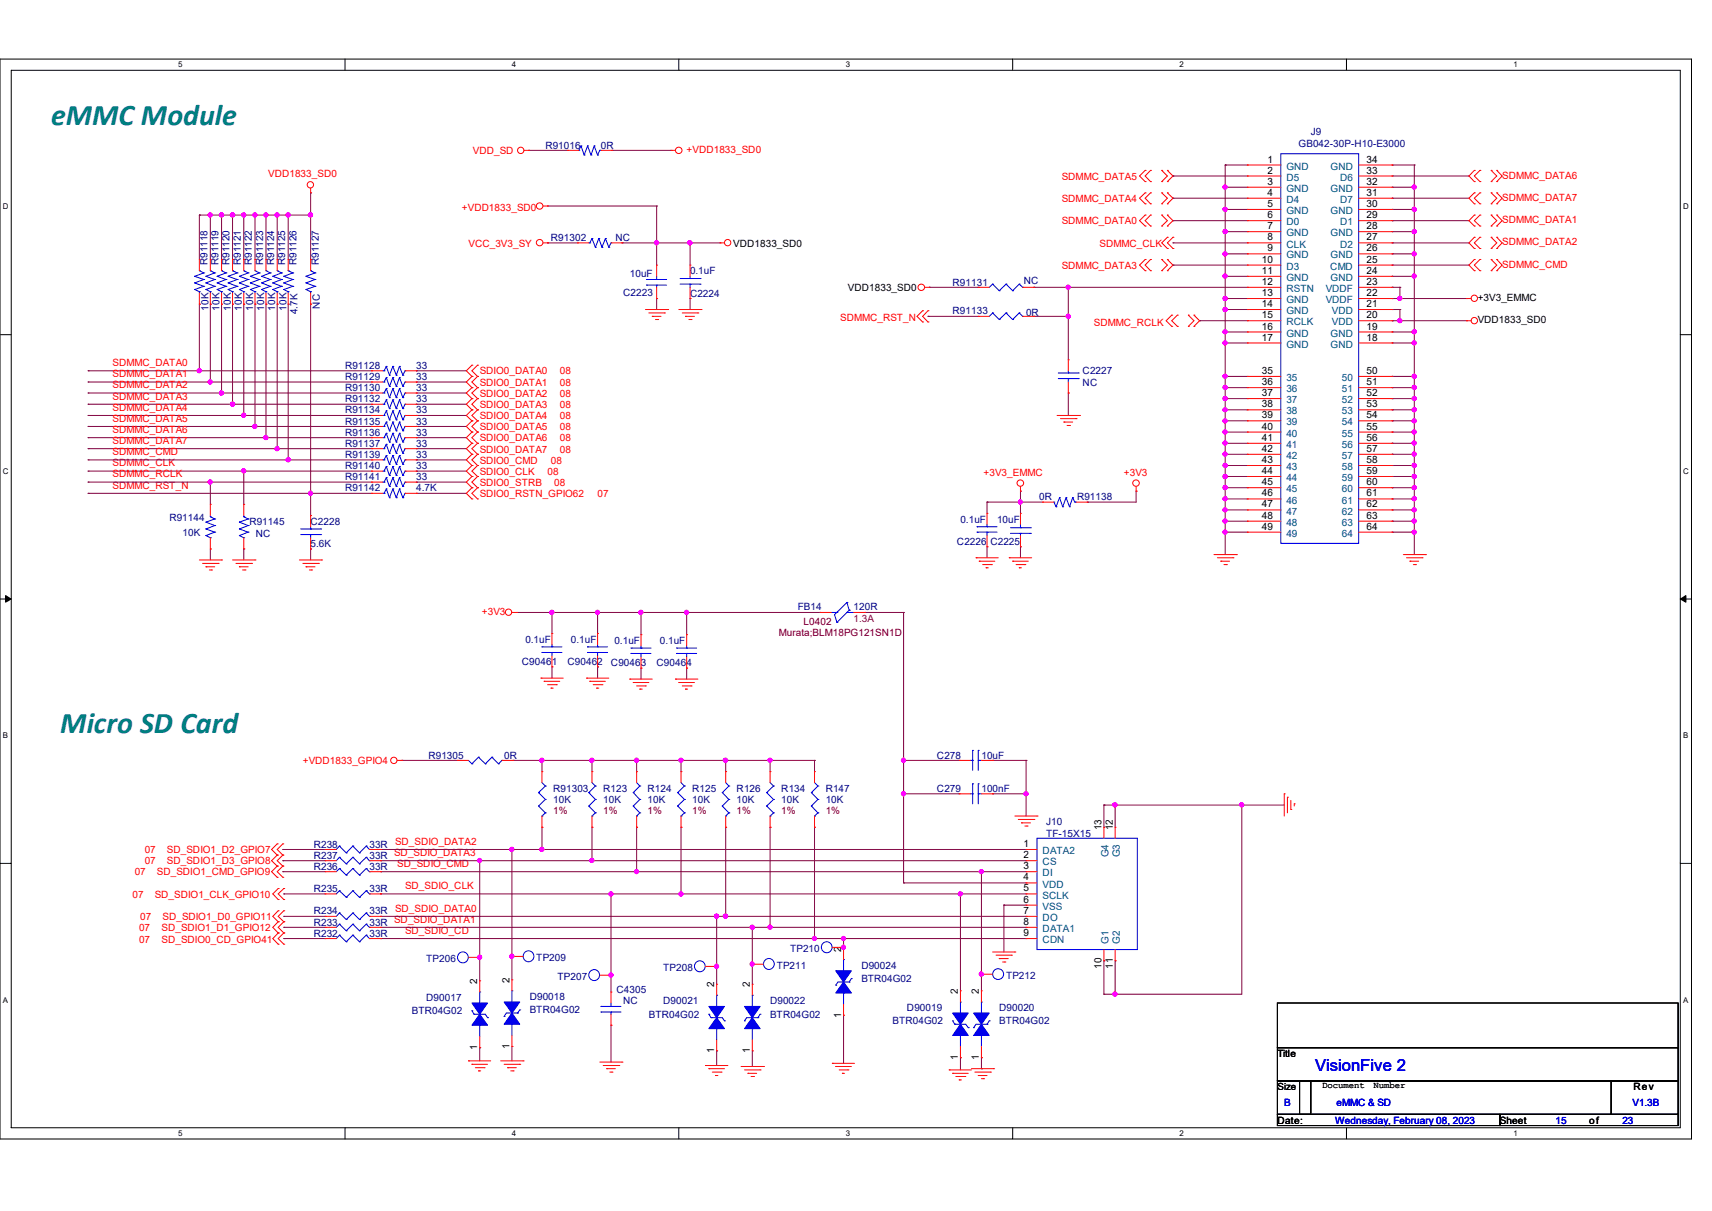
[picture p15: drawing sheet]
<svg xmlns="http://www.w3.org/2000/svg" width="297mm" height="210mm" viewBox="0 0 297 210" stroke-linecap="round" stroke-linejoin="round" font-family="sans-serif">
<defs><g id="words">
<g font-size="5.2" fill="#008080">
<text x="8.9" y="21.8">eMMC Module</text>
<text x="10.5" y="127.2">Micro SD Card</text>
</g>
<text font-size="2.9" fill="#00f" x="228.2" y="185.8">VisionFive 2</text>
<g font-size="1.7" fill="#000080">
<text x="227.4" y="23.5">J9</text>
<text x="94.6" y="25.8">R91016</text>
<text x="104.3" y="25.8">0R</text>
<text x="225.3" y="25.6">GB042-30P-H10-E3000</text>
<text x="95.6" y="41.8">R91302</text>
<text x="106.8" y="41.8">NC</text>
<text x="36" y="46" transform="rotate(-90 36 46)">R91118</text>
<text x="37.9" y="46" transform="rotate(-90 37.9 46)">R91119</text>
<text x="39.8" y="46" transform="rotate(-90 39.8 46)">R91120</text>
<text x="41.8" y="46" transform="rotate(-90 41.8 46)">R91121</text>
<text x="43.7" y="46" transform="rotate(-90 43.7 46)">R91122</text>
<text x="45.6" y="46" transform="rotate(-90 45.6 46)">R91123</text>
<text x="47.6" y="46" transform="rotate(-90 47.6 46)">R91124</text>
<text x="49.5" y="46" transform="rotate(-90 49.5 46)">R91125</text>
<text x="51.4" y="46" transform="rotate(-90 51.4 46)">R91126</text>
<text x="55.3" y="46" transform="rotate(-90 55.3 46)">R91127</text>
<text x="109.3" y="48">10uF</text>
<text x="119.7" y="47.6">0.1uF</text>
<text x="36.2" y="53.9" transform="rotate(-90 36.2 53.9)">10K</text>
<text x="38.1" y="53.9" transform="rotate(-90 38.1 53.9)">10K</text>
<text x="40" y="53.9" transform="rotate(-90 40 53.9)">10K</text>
<text x="42" y="53.9" transform="rotate(-90 42 53.9)">10K</text>
<text x="43.9" y="53.9" transform="rotate(-90 43.9 53.9)">10K</text>
<text x="45.8" y="53.9" transform="rotate(-90 45.8 53.9)">10K</text>
<text x="47.8" y="53.9" transform="rotate(-90 47.8 53.9)">10K</text>
<text x="49.7" y="53.9" transform="rotate(-90 49.7 53.9)">10K</text>
<text x="55.5" y="53.5" transform="rotate(-90 55.5 53.5)">NC</text>
<text x="108.1" y="51.3">C2223</text>
<text x="119.7" y="51.4">C2224</text>
<text x="165.3" y="49.5">R91131</text>
<text x="177.6" y="49.3">NC</text>
<text x="51.6" y="54.5" transform="rotate(-90 51.6 54.5)">4.7K</text>
<text x="165.3" y="54.5">R91133</text>
<text x="178" y="54.7">0R</text>
<text x="59.9" y="65.9">R91129</text>
<text x="59.9" y="64">R91128</text>
<text x="72.2" y="65.9">33</text>
<text x="72.2" y="64">33</text>
<text x="187.8" y="64.9">C2227</text>
<text x="59.9" y="67.9">R91130</text>
<text x="59.9" y="71.7">R91134</text>
<text x="59.9" y="69.8">R91132</text>
<text x="72.2" y="67.9">33</text>
<text x="72.2" y="71.7">33</text>
<text x="72.2" y="69.8">33</text>
<text x="187.8" y="66.9">NC</text>
<text x="59.9" y="75.6">R91136</text>
<text x="59.9" y="73.7">R91135</text>
<text x="59.9" y="77.5">R91137</text>
<text x="72.2" y="75.6">33</text>
<text x="72.2" y="73.7">33</text>
<text x="72.2" y="77.5">33</text>
<text x="59.9" y="79.4">R91139</text>
<text x="59.9" y="83.3">R91141</text>
<text x="59.9" y="81.4">R91140</text>
<text x="72.2" y="79.4">33</text>
<text x="72.2" y="83.3">33</text>
<text x="72.2" y="81.4">33</text>
<text x="59.9" y="85.2">R91142</text>
<text x="72.2" y="85.2">4.7K</text>
<text x="180.3" y="86.8">0R</text>
<text x="186.9" y="86.8">R91138</text>
<text x="29.4" y="90.4">R91144</text>
<text x="31.7" y="93">10K</text>
<text x="43.3" y="91">R91145</text>
<text x="44.4" y="93.1">NC</text>
<text x="53.9" y="91">C2228</text>
<text x="53.9" y="94.9">5.6K</text>
<text x="166" y="94.5">C2226 C2225</text>
<text x="166.6" y="90.6">0.1uF</text>
<text x="173" y="90.6">10uF</text>
<text x="138.4" y="105.9">FB14</text>
<text x="148.1" y="105.9">120R</text>
<text x="91.1" y="111.5">0.1uF</text>
<text x="99.1" y="111.5">0.1uF</text>
<text x="106.6" y="111.7">0.1uF</text>
<text x="114.5" y="111.7">0.1uF</text>
<text x="90.5" y="115.4">C90461</text>
<text x="98.5" y="115.4">C90462</text>
<text x="106" y="115.5">C90463</text>
<text x="113.9" y="115.5">C90464</text>
<text x="74.3" y="131.6">R91305</text>
<text x="87.5" y="131.6">0R</text>
<text x="162.6" y="131.6">C278</text>
<text x="170.3" y="131.6">10uF</text>
<text x="96" y="137.3">R91303</text>
<text x="104.6" y="137.3">R123</text>
<text x="112.4" y="137.3">R124</text>
<text x="120.1" y="137.3">R125</text>
<text x="127.8" y="137.3">R126</text>
<text x="135.5" y="137.3">R134</text>
<text x="143.3" y="137.3">R147</text>
<text x="162.6" y="137.3">C279</text>
<text x="170.3" y="137.3">100nF</text>
<text x="96" y="139.3">10K</text>
<text x="104.6" y="139.3">10K</text>
<text x="112.4" y="139.3">10K</text>
<text x="120.1" y="139.3">10K</text>
<text x="127.8" y="139.3">10K</text>
<text x="135.5" y="139.3">10K</text>
<text x="143.3" y="139.3">10K</text>
<text x="181.5" y="143.1">J10</text>
<text x="54.4" y="148.9">R237</text>
<text x="54.4" y="147">R238</text>
<text x="64.1" y="148.9">33R</text>
<text x="64.1" y="147">33R</text>
<text x="181.5" y="145.1">TF-15X15</text>
<text x="54.4" y="150.9">R236</text>
<text x="54.4" y="154.7">R235</text>
<text x="64.1" y="150.9">33R</text>
<text x="64.1" y="154.7">33R</text>
<text x="54.4" y="158.6">R234</text>
<text x="54.4" y="160.5">R233</text>
<text x="64.1" y="158.6">33R</text>
<text x="64.1" y="160.5">33R</text>
<text x="54.4" y="162.4">R232</text>
<text x="64.1" y="162.4">33R</text>
<text x="74" y="166.9">TP206</text>
<text x="93" y="166.7">TP209</text>
<text x="137.1" y="165.1">TP210</text>
<text x="74" y="173.6">D90017</text>
<text x="91.9" y="173.4">D90018</text>
<text x="96.7" y="170">TP207</text>
<text x="107" y="172.3">C4305</text>
<text x="115.1" y="168.4">TP208</text>
<text x="134.7" y="168">TP211</text>
<text x="149.4" y="168">D90024</text>
<text x="149.4" y="170.3">BTR04G02</text>
<text x="174.5" y="169.8">TP212</text>
<text x="71.5" y="175.9">BTR04G02</text>
<text x="91.9" y="175.8">BTR04G02</text>
<text x="108.1" y="174.2">NC</text>
<text x="112.6" y="176.5">BTR04G02</text>
<text x="115.1" y="174.2">D90021</text>
<text x="133.6" y="174.2">D90022</text>
<text x="133.6" y="176.5">BTR04G02</text>
<text x="154.9" y="177.7">BTR04G02</text>
<text x="157.3" y="175.4">D90019</text>
<text x="173.4" y="175.4">D90020</text>
<text x="173.4" y="177.7">BTR04G02</text>
</g>
<g font-size="1.7" fill="#f00">
<text x="82" y="26.8">VDD_SD</text>
<text x="119.1" y="26.5">+VDD1833_SD0</text>
<text x="46.5" y="30.8">VDD1833_SD0</text>
<text x="184.2" y="35.1">SDMMC_DATA4</text>
<text x="184.2" y="31.2">SDMMC_DATA5</text>
<text x="260.6" y="31">SDMMC_DATA6</text>
<text x="260.6" y="34.8">SDMMC_DATA7</text>
<text x="80.1" y="36.6">+VDD1833_SD0</text>
<text x="184.2" y="38.9">SDMMC_DATA0</text>
<text x="260.6" y="38.7">SDMMC_DATA1</text>
<text x="81.3" y="42.8">VCC_3V3_SY</text>
<text x="184.2" y="46.6">SDMMC_DATA3</text>
<text x="190.7" y="42.8">SDMMC_CLK</text>
<text x="260.6" y="42.5">SDMMC_DATA2</text>
<text x="260.6" y="46.4">SDMMC_CMD</text>
<text x="145.7" y="55.7">SDMMC_RST_N</text>
<text x="189.8" y="56.5">SDMMC_RCLK</text>
<text x="19.5" y="63.5">SDMMC_DATA0</text>
<text x="19.5" y="65.4">SDMMC_DATA1</text>
<text x="83.2" y="64.9">SDIO0_DATA0</text>
<text x="97.1" y="64.9">08</text>
<text x="19.5" y="67.4">SDMMC_DATA2</text>
<text x="19.5" y="69.3">SDMMC_DATA3</text>
<text x="19.5" y="71.2">SDMMC_DATA4</text>
<text x="83.2" y="66.9">SDIO0_DATA1</text>
<text x="83.2" y="68.8">SDIO0_DATA2</text>
<text x="83.2" y="70.7">SDIO0_DATA3</text>
<text x="97.1" y="66.9">08</text>
<text x="97.1" y="68.8">08</text>
<text x="97.1" y="70.7">08</text>
<text x="19.5" y="73.2">SDMMC_DATA5</text>
<text x="19.5" y="75.1">SDMMC_DATA6</text>
<text x="19.5" y="77">SDMMC_DATA7</text>
<text x="83.2" y="72.7">SDIO0_DATA4</text>
<text x="83.2" y="74.6">SDIO0_DATA5</text>
<text x="83.2" y="76.5">SDIO0_DATA6</text>
<text x="97.1" y="72.7">08</text>
<text x="97.1" y="74.6">08</text>
<text x="97.1" y="76.5">08</text>
<text x="19.5" y="80.9">SDMMC_CLK</text>
<text x="19.5" y="78.9">SDMMC_CMD</text>
<text x="19.5" y="82.8">SDMMC_RCLK</text>
<text x="83.2" y="78.5">SDIO0_DATA7</text>
<text x="83.2" y="82.3">SDIO0_CLK</text>
<text x="83.2" y="80.4">SDIO0_CMD</text>
<text x="95" y="82.3">08</text>
<text x="95.6" y="80.4">08</text>
<text x="97.1" y="78.5">08</text>
<text x="170.6" y="82.5">+3V3_EMMC</text>
<text x="195" y="82.5">+3V3</text>
<text x="19.5" y="84.7">SDMMC_RST_N</text>
<text x="83.2" y="84.2">SDIO0_STRB</text>
<text x="83.2" y="86.2">SDIO0_RSTN_GPIO62</text>
<text x="96.1" y="84.2">08</text>
<text x="103.7" y="86.2">07</text>
<text x="83.6" y="106.6">+3V3</text>
<text x="52.5" y="132.5">+VDD1833_GPIO4</text>
<text x="25.1" y="148">07</text>
<text x="25.1" y="149.9">07</text>
<text x="29" y="148">SD_SDIO1_D2_GPIO7</text>
<text x="29" y="149.9">SD_SDIO1_D3_GPIO8</text>
<text x="68.4" y="148.5">SD_SDIO_DATA3</text>
<text x="68.5" y="146.5">SD_SDIO_DATA2</text>
<text x="23" y="155.7">07</text>
<text x="23.4" y="151.8">07</text>
<text x="26.8" y="155.7">SD_SDIO1_CLK_GPIO10</text>
<text x="27.2" y="151.8">SD_SDIO1_CMD_GPIO9</text>
<text x="68.9" y="150.4">SD_SDIO_CMD</text>
<text x="70.3" y="154.2">SD_SDIO_CLK</text>
<text x="24.1" y="161.5">07</text>
<text x="24.3" y="159.6">07</text>
<text x="28" y="161.5">SD_SDIO1_D1_GPIO12</text>
<text x="28.2" y="159.6">SD_SDIO1_D0_GPIO11</text>
<text x="68.4" y="160">SD_SDIO_DATA1</text>
<text x="68.5" y="158.1">SD_SDIO_DATA0</text>
<text x="70.3" y="162">SD_SDIO_CD</text>
<text x="24.1" y="163.6">07</text>
<text x="28" y="163.6">SD_SDIO0_CD_GPIO41</text>
</g>
<g font-size="1.7">
<text x="219.9" y="28.2">1</text>
<text x="237.1" y="28.2">34</text>
<text x="219.9" y="30.1">2</text>
<text x="219.9" y="32">3</text>
<text x="219.9" y="34">4</text>
<text x="219.9" y="35.9">5</text>
<text x="237.1" y="30.1">33</text>
<text x="237.1" y="32">32</text>
<text x="237.1" y="34">31</text>
<text x="237.1" y="35.9">30</text>
<text x="219.9" y="37.8">6</text>
<text x="219.9" y="39.7">7</text>
<text x="219.9" y="41.7">8</text>
<text x="237.1" y="37.8">29</text>
<text x="237.1" y="39.7">28</text>
<text x="237.1" y="41.7">27</text>
<text x="127.2" y="42.8">VDD1833_SD0</text>
<text x="218.9" y="45.5">10</text>
<text x="218.9" y="47.5">11</text>
<text x="219.9" y="43.6">9</text>
<text x="237.1" y="43.6">26</text>
<text x="237.1" y="45.5">25</text>
<text x="237.1" y="47.5">24</text>
<text x="147.1" y="50.5">VDD1833_SD0</text>
<text x="218.9" y="49.4">12</text>
<text x="218.9" y="51.3">13</text>
<text x="218.9" y="53.3">14</text>
<text x="237.1" y="49.4">23</text>
<text x="237.1" y="51.3">22</text>
<text x="237.1" y="53.3">21</text>
<text x="256.4" y="52.2">+3V3_EMMC</text>
<text x="218.9" y="55.2">15</text>
<text x="218.9" y="57.1">16</text>
<text x="218.9" y="59.1">17</text>
<text x="237.1" y="55.2">20</text>
<text x="237.1" y="57.1">19</text>
<text x="237.1" y="59.1">18</text>
<text x="256.4" y="56.1">VDD1833_SD0</text>
<text x="218.9" y="64.9">35</text>
<text x="237.1" y="64.9">50</text>
<text x="218.9" y="66.8">36</text>
<text x="218.9" y="68.7">37</text>
<text x="218.9" y="70.7">38</text>
<text x="237.1" y="66.8">51</text>
<text x="237.1" y="68.7">52</text>
<text x="237.1" y="70.7">53</text>
<text x="218.9" y="72.6">39</text>
<text x="218.9" y="74.5">40</text>
<text x="218.9" y="76.5">41</text>
<text x="237.1" y="72.6">54</text>
<text x="237.1" y="74.5">55</text>
<text x="237.1" y="76.5">56</text>
<text x="218.9" y="78.4">42</text>
<text x="218.9" y="80.3">43</text>
<text x="218.9" y="82.2">44</text>
<text x="237.1" y="78.4">57</text>
<text x="237.1" y="80.3">58</text>
<text x="237.1" y="82.2">59</text>
<text x="218.9" y="84.2">45</text>
<text x="218.9" y="86.1">46</text>
<text x="218.9" y="88">47</text>
<text x="218.9" y="90">48</text>
<text x="237.1" y="84.2">60</text>
<text x="237.1" y="86.1">61</text>
<text x="237.1" y="88">62</text>
<text x="237.1" y="90">63</text>
<text x="218.9" y="91.9">49</text>
<text x="237.1" y="91.9">64</text>
<text x="177.6" y="146.9">1</text>
<text x="177.6" y="148.8">2</text>
<text x="191.1" y="144" transform="rotate(-90 191.1 144)">13</text>
<text x="193" y="144" transform="rotate(-90 193 144)">12</text>
<text x="177.6" y="150.7">3</text>
<text x="177.6" y="152.7">4</text>
<text x="177.6" y="154.6">5</text>
<text x="177.6" y="156.5">6</text>
<text x="177.6" y="158.5">7</text>
<text x="177.6" y="160.4">8</text>
<text x="145.9" y="165.1" transform="rotate(-90 145.9 165.1)">2</text>
<text x="177.6" y="162.3">9</text>
<text x="191.1" y="168" transform="rotate(-90 191.1 168)">10</text>
<text x="193" y="168" transform="rotate(-90 193 168)">11</text>
<text x="82.8" y="170.7" transform="rotate(-90 82.8 170.7)">2</text>
<text x="88.4" y="170.5" transform="rotate(-90 88.4 170.5)">2</text>
<text x="123.9" y="171.2" transform="rotate(-90 123.9 171.2)">2</text>
<text x="130.1" y="171.2" transform="rotate(-90 130.1 171.2)">2</text>
<text x="166.2" y="172.4" transform="rotate(-90 166.2 172.4)">2</text>
<text x="169.8" y="172.4" transform="rotate(-90 169.8 172.4)">2</text>
<text x="145.9" y="176.5" transform="rotate(-90 145.9 176.5)">1</text>
<text x="82.8" y="182.1" transform="rotate(-90 82.8 182.1)">1</text>
<text x="88.4" y="181.9" transform="rotate(-90 88.4 181.9)">1</text>
<text x="123.9" y="182.7" transform="rotate(-90 123.9 182.7)">1</text>
<text x="130.1" y="182.7" transform="rotate(-90 130.1 182.7)">1</text>
<text x="166.2" y="183.8" transform="rotate(-90 166.2 183.8)">1</text>
<text x="169.8" y="183.8" transform="rotate(-90 169.8 183.8)">1</text>
<text x="221.6" y="183.3">Title</text>
<text x="221.6" y="189">Size</text>
<text x="283.4" y="189.1">Rev</text>
<text x="221.6" y="194.9">Date:</text>
<text x="260.2" y="194.9">Sheet</text>
<text x="275.7" y="194.9">of</text>
</g>
<g font-size="1.7" fill="#004080">
<text x="223.2" y="29.4">GND</text>
<text x="230.8" y="29.4">GND</text>
<text x="223.2" y="31.3">D5</text>
<text x="223.2" y="33.3">GND</text>
<text x="223.2" y="35.2">D4</text>
<text x="230.8" y="33.3">GND</text>
<text x="232.5" y="31.3">D6</text>
<text x="232.5" y="35.2">D7</text>
<text x="223.2" y="37.1">GND</text>
<text x="223.2" y="39.1">D0</text>
<text x="223.2" y="41">GND</text>
<text x="230.8" y="37.1">GND</text>
<text x="230.8" y="41">GND</text>
<text x="232.5" y="39.1">D1</text>
<text x="223.2" y="42.9">CLK</text>
<text x="223.2" y="44.8">GND</text>
<text x="223.2" y="46.8">D3</text>
<text x="230.8" y="46.8">CMD</text>
<text x="230.8" y="44.8">GND</text>
<text x="232.5" y="42.9">D2</text>
<text x="223.2" y="48.7">GND</text>
<text x="223.2" y="50.6">RSTN</text>
<text x="223.2" y="52.6">GND</text>
<text x="230" y="50.6">VDDF</text>
<text x="230" y="52.6">VDDF</text>
<text x="230.8" y="48.7">GND</text>
<text x="223.2" y="54.5">GND</text>
<text x="223.2" y="56.4">RCLK</text>
<text x="223.2" y="58.4">GND</text>
<text x="230.8" y="58.4">GND</text>
<text x="231" y="54.5">VDD</text>
<text x="231" y="56.4">VDD</text>
<text x="223.2" y="60.3">GND</text>
<text x="230.8" y="60.3">GND</text>
<text x="223.2" y="66.1">35</text>
<text x="223.2" y="68">36</text>
<text x="223.2" y="69.9">37</text>
<text x="223.2" y="71.9">38</text>
<text x="232.8" y="66.1">50</text>
<text x="232.8" y="68">51</text>
<text x="232.8" y="69.9">52</text>
<text x="232.8" y="71.9">53</text>
<text x="223.2" y="73.8">39</text>
<text x="223.2" y="75.7">40</text>
<text x="223.2" y="77.7">41</text>
<text x="232.8" y="73.8">54</text>
<text x="232.8" y="75.7">55</text>
<text x="232.8" y="77.7">56</text>
<text x="223.2" y="79.6">42</text>
<text x="223.2" y="81.5">43</text>
<text x="223.2" y="83.4">44</text>
<text x="232.8" y="79.6">57</text>
<text x="232.8" y="81.5">58</text>
<text x="232.8" y="83.4">59</text>
<text x="223.2" y="85.4">45</text>
<text x="223.2" y="87.3">46</text>
<text x="223.2" y="89.2">47</text>
<text x="232.8" y="85.4">60</text>
<text x="232.8" y="87.3">61</text>
<text x="232.8" y="89.2">62</text>
<text x="223.2" y="91.2">48</text>
<text x="223.2" y="93.1">49</text>
<text x="232.8" y="91.2">63</text>
<text x="232.8" y="93.1">64</text>
<text x="180.9" y="148.1">DATA2</text>
<text x="192.3" y="148.7" transform="rotate(-90 192.3 148.7)">G4</text>
<text x="194.3" y="148.7" transform="rotate(-90 194.3 148.7)">G3</text>
<text x="180.9" y="150.1">CS</text>
<text x="180.9" y="152">DI</text>
<text x="180.9" y="153.9">VDD</text>
<text x="180.9" y="155.8">SCLK</text>
<text x="180.9" y="157.8">VSS</text>
<text x="180.9" y="159.7">DO</text>
<text x="180.9" y="161.6">DATA1</text>
<text x="180.9" y="163.6">CDN</text>
<text x="192.3" y="163.7" transform="rotate(-90 192.3 163.7)">G1</text>
<text x="194.3" y="163.7" transform="rotate(-90 194.3 163.7)">G2</text>
</g>
<text font-size="1.7" fill="#800040" x="148.1" y="107.8">1.3A</text>
<g font-size="1.7" fill="#800000">
<text x="135.1" y="110.3">Murata;BLM18PG121SN1D</text>
<text x="139.4" y="108.4">L0402</text>
<text x="96" y="141.2">1%</text>
<text x="104.6" y="141.2">1%</text>
<text x="112.4" y="141.2">1%</text>
<text x="120.1" y="141.2">1%</text>
<text x="127.8" y="141.2">1%</text>
<text x="135.5" y="141.2">1%</text>
<text x="143.3" y="141.2">1%</text>
</g>
<g font-size="1.7" fill="#00f">
<text x="222.8" y="191.8">B</text>
<text x="231.9" y="191.8">eMMC &amp; SD</text>
<text x="283.2" y="191.8">V1.3B</text>
<text x="231.6" y="194.9">Wednesday, February 08, 2023</text>
<text x="269.9" y="194.9">15</text>
<text x="281.5" y="194.9">23</text>
</g>
<g font-size="1.6">
<text x="229.4" y="188.7">Document</text>
<text x="238.3" y="188.7">Number</text>
</g>
<g font-size="1.4">
<text x="30.9" y="11.7">5</text>
<text x="88.8" y="11.7">4</text>
<text x="146.7" y="11.7">3</text>
<text x="204.6" y="11.7">2</text>
<text x="262.6" y="11.7">1</text>
<text x=".5" y="36.3">D</text>
<text x="292" y="36.3">D</text>
<text x=".5" y="82.2">C</text>
<text x="292" y="82.2">C</text>
<text x=".5" y="128">B</text>
<text x="292" y="128">B</text>
<text x=".5" y="173.9">A</text>
<text x="292" y="173.9">A</text>
<text x="30.9" y="197">5</text>
<text x="88.8" y="197">4</text>
<text x="146.7" y="197">3</text>
<text x="204.6" y="197">2</text>
<text x="262.6" y="197">1</text>
</g>
</g></defs>
<path d="M0 10.2h293.5v187.3h-293.5zM1.9 12.2h289.6v183.4h-289.6z" fill="none" stroke="#000" stroke-width=".17"/>
<g fill="#fff">
<path d="M30.9 10.5h.8v1.5h-.8z"/>
<path d="M30.9 195.8h.8v1.5h-.8z"/>
</g>
<path d="M59.9 10.2v2M59.9 195.6v1.9" fill="none" stroke="#000" stroke-width=".17"/>
<g fill="#fff">
<path d="M88.8 10.5h.8v1.5h-.8z"/>
<path d="M88.8 195.8h.8v1.5h-.8z"/>
</g>
<path d="M117.8 10.2v2M117.8 195.6v1.9" fill="none" stroke="#000" stroke-width=".17"/>
<g fill="#fff">
<path d="M146.7 10.5h.8v1.5h-.8z"/>
<path d="M146.7 195.8h.8v1.5h-.8z"/>
</g>
<path d="M175.7 10.2v2M175.7 195.6v1.9" fill="none" stroke="#000" stroke-width=".17"/>
<g fill="#fff">
<path d="M204.6 10.5h.8v1.5h-.8z"/>
<path d="M204.6 195.8h.8v1.5h-.8z"/>
</g>
<path d="M233.6 10.2v2M233.6 195.6v1.9" fill="none" stroke="#000" stroke-width=".17"/>
<g fill="#fff">
<path d="M262.6 10.5h.7v1.5h-.7z"/>
<path d="M262.6 195.8h.7v1.5h-.7z"/>
<path d="M.5 35.1h1v1.5h-1z"/>
<path d="M292 35.1h1v1.5h-1z"/>
<path d="M.5 80.9h1v1.6h-1z"/>
<path d="M292 80.9h1v1.6h-1z"/>
</g>
<path d="M0 58h1.9M291.5 58h2" fill="none" stroke="#000" stroke-width=".17"/>
<g fill="#fff">
<path d="M.5 126.8h.9v1.5h-.9z"/>
<path d="M292 126.8h.9v1.5h-.9z"/>
</g>
<path d="M0 103.9h1.9M291.5 103.9h2" fill="none" stroke="#000" stroke-width=".17"/>
<path d="M1 103.3l.9 .6-.9 .5zM291.5 103.9l1-.6v1.1z" fill="#000" stroke="#000" stroke-width=".17"/>
<g fill="#fff">
<path d="M.5 172.6h.9v1.6h-.9z"/>
<path d="M292 172.6h.9v1.6h-.9z"/>
</g>
<path d="M0 149.7h1.9M291.5 149.7h2M221.6 173.9h69.5v7.8h-69.5zM221.6 181.7h69.5v5.8h-69.5zM221.6 187.5h5.8v5.8h-5.8zM221.6 193.3h38.6v1.9h-38.6zM225.5 187.5h54v5.8h-54zM260.2 193.3h30.9v1.9h-30.9zM279.5 187.5h11.6v5.8h-11.6z" fill="none" stroke="#000" stroke-width=".17"/>
<g fill="none" stroke="#800040" stroke-width=".17">
<path d="M34.6 37.3h.1M34.6 37.3v7.7M34.6 37.3h19.3M36.5 37.3h.1M36.5 37.3v7.7M38.4 37.3h.1M38.4 37.3v7.7M40.3 37.3h.1M40.3 37.3v7.7M42.3 37.3h.1M42.3 37.3v7.7M44.2 37.3h.1"/>
<path d="M44.2 37.3v7.7M46.1 37.3h.1M46.1 37.3v7.7M48.1 37.3h.1M48.1 37.3v7.7M50 37.3h.1M50 37.3v7.7M53.9 37.3h.1M53.9 33.4h.1M53.9 33.4v11.6M91.7 26.1h.1M91.7 26.1h6.8"/>
<path d="M95 35.7h.1M95 35.7h18.9M106.2 26.1h.1M106.2 26.1h10.2M113.9 35.7h.1M113.9 35.7v10.3M203.5 38.3h.1M203.5 30.5h.1M203.5 34.4h.1M203.5 30.5h12.9M203.5 34.4h12.9M203.5 38.3h12.9"/>
<path d="M212.6 28.6h.1M212.6 32.5h.1M212.6 36.3h.1M212.6 28.6h3.8M212.6 28.6v67.6M212.6 32.5h3.8M212.6 36.3h3.8M241.5 30.5h.1M241.5 34.4h.1M241.5 38.3h.1M241.5 28.6h.1M241.5 32.5h.1"/>
<path d="M241.5 36.3h.1M241.5 30.5h13.3M241.5 34.4h13.3M241.5 38.3h13.3M241.5 28.6h3.9M241.5 32.5h3.9M241.5 36.3h3.9M245.4 28.6h.1M245.4 32.5h.1M245.4 36.3h.1M245.4 28.6v67.6M34.6 52.7h.1"/>
<path d="M34.6 52.7v11.6M36.5 52.7h.1M36.5 52.7v13.6M38.4 52.7h.1M38.4 52.7v15.5M40.3 52.7h.1M40.3 52.7v17.4M42.3 52.7h.1M42.3 52.7v19.4M44.2 52.7h.1M44.2 52.7v21.3M46.1 52.7h.1"/>
<path d="M46.1 52.7v23.2M48.1 52.7h.1M48.1 52.7v25.1M50 52.7h.1M50 52.7v27.1M53.9 52.7h.1M53.9 52.7v36.7M95 42.1h.1M95 42.1h5.2M107.9 42.1h.1M107.9 42.1h17M113.9 51.8h.1"/>
<path d="M113.9 42.1h.1M113.9 51.8v1.9M119.7 51.8h.1M119.7 42.1h.1M119.7 42.1v3.9M119.7 51.8v1.9M161 54.9h.1M161 54.9h8.7M161.2 49.8h.1M161.2 49.8h8.5M179.4 49.8h.1M179.4 54.9h.1"/>
<path d="M179.4 49.8h37M179.4 54.9h5.9M185.3 49.8h.1M185.3 54.9h.1M185.3 49.8v12.6M203.5 46h.1M203.5 42.1h.1M203.5 42.1h12.9M203.5 46h12.9M208.1 55.6h.1M208.1 55.6h8.3M212.6 40.2h.1"/>
<path d="M212.6 44h.1M212.6 47.9h.1M212.6 51.8h.1M212.6 53.7h.1M212.6 57.6h.1M212.6 59.5h.1M212.6 51.8h3.8M212.6 53.7h3.8M212.6 40.2h3.8M212.6 44h3.8M212.6 47.9h3.8M212.6 57.6h3.8"/>
<path d="M212.6 59.5h3.8M241.5 49.8h.1M241.5 53.7h.1M241.5 42.1h.1M241.5 55.6h.1M241.5 51.8h.1M241.5 40.2h.1M241.5 44h.1M241.5 47.9h.1M241.5 57.6h.1M241.5 59.5h.1M241.5 46h.1"/>
<path d="M241.5 42.1h13.3M241.5 49.8h1.4M241.5 51.8h12.9M241.5 53.7h1.4M241.5 55.6h12.9M241.5 46h13.3M241.5 40.2h3.9M241.5 44h3.9M241.5 47.9h3.9M241.5 57.6h3.9M241.5 59.5h3.9M242.9 51.8h.1"/>
<path d="M242.9 55.6h.1M242.9 53.7h.1M242.9 49.8h.1M242.9 49.8v2M242.9 53.7v1.9M245.4 40.2h.1M245.4 44h.1M245.4 47.9h.1M245.4 57.6h.1M245.4 59.5h.1M15.3 64.3h.1M15.3 66.3h.1"/>
<path d="M15.3 68.2h.1M15.3 70.1h.1M15.3 72.1h.1M15.3 74h.1M15.3 75.9h.1M15.3 77.8h.1M15.3 79.8h.1M15.3 64.3h49.2M15.3 66.3h49.2M15.3 68.2h49.2M15.3 70.1h49.2M15.3 72.1h49.2"/>
<path d="M15.3 74h49.2M15.3 75.9h49.2M15.3 77.8h49.2M15.3 79.8h49.2M34.6 64.3h.1M36.5 66.3h.1M38.4 68.2h.1M40.3 70.1h.1M42.3 72.1h.1M44.2 74h.1M46.1 75.9h.1M48.1 77.8h.1"/>
<path d="M50 79.8h.1M72.2 64.3h.1M72.2 66.3h.1M72.2 68.2h.1M72.2 70.1h.1M72.2 72.1h.1M72.2 74h.1M72.2 75.9h.1M72.2 77.8h.1M72.2 79.8h.1M72.2 64.3h8.7M72.2 66.3h8.7"/>
<path d="M72.2 68.2h8.7M72.2 70.1h8.7M72.2 72.1h8.7M72.2 74h8.7M72.2 75.9h8.7M72.2 77.8h8.7M72.2 79.8h8.7M185.3 68.2h.1M185.3 68.2v3.9M212.6 65.3h.1M212.6 67.2h.1M212.6 69.1h.1"/>
<path d="M212.6 71.1h.1M212.6 73h.1M212.6 74.9h.1M212.6 76.9h.1M212.6 78.8h.1M212.6 65.3h3.8M212.6 67.2h3.8M212.6 69.1h3.8M212.6 71.1h3.8M212.6 73h3.8M212.6 74.9h3.8M212.6 76.9h3.8"/>
<path d="M212.6 78.8h3.8M241.5 78.8h.1M241.5 76.9h.1M241.5 74.9h.1M241.5 73h.1M241.5 71.1h.1M241.5 69.1h.1M241.5 67.2h.1M241.5 65.3h.1M241.5 65.3h3.9M241.5 67.2h3.9M241.5 69.1h3.9"/>
<path d="M241.5 71.1h3.9M241.5 73h3.9M241.5 74.9h3.9M241.5 76.9h3.9M241.5 78.8h3.9M245.4 78.8h.1M245.4 76.9h.1M245.4 74.9h.1M245.4 73h.1M245.4 71.1h.1M245.4 69.1h.1M245.4 67.2h.1"/>
<path d="M245.4 65.3h.1M15.3 85.6h.1M15.3 81.7h.1M15.3 83.6h.1M15.3 85.6h49.2M15.3 81.7h49.2M15.3 83.6h49.2M36.5 83.6h.1M36.5 95.2h.1M36.5 83.6v3.9M36.5 95.2v1.9M42.3 95.2h.1"/>
<path d="M42.3 81.7h.1M42.3 81.7v5.8M42.3 95.2v1.9M53.9 85.6h.1M53.9 95.2h.1M53.9 95.2v1.9M72.2 81.7h.1M72.2 83.6h.1M72.2 85.6h.1M72.2 85.6h8.7M72.2 81.7h8.7M72.2 83.6h8.7"/>
<path d="M171.2 87.1h.1M171.2 94.8h.1M171.2 87.1h9.7M171.2 87.1v1.9M171.2 94.8v1.9M177 85.2h.1M177 87.1h.1M177 94.8h.1M177 85.2v3.8M177 94.8v1.9M188.6 87.1h.1M197.1 85.2h.1"/>
<path d="M197.1 85.2v1.9h-8.5M212.6 80.7h.1M212.6 82.6h.1M212.6 84.6h.1M212.6 86.5h.1M212.6 88.4h.1M212.6 90.4h.1M212.6 92.3h.1M212.6 80.7h3.8M212.6 82.6h3.8M212.6 84.6h3.8M212.6 86.5h3.8"/>
<path d="M212.6 88.4h3.8M212.6 90.4h3.8M212.6 92.3h3.8M241.5 92.3h.1M241.5 90.4h.1M241.5 88.4h.1M241.5 86.5h.1M241.5 84.6h.1M241.5 82.6h.1M241.5 80.7h.1M241.5 80.7h3.9M241.5 82.6h3.9"/>
<path d="M241.5 84.6h3.9M241.5 86.5h3.9M241.5 88.4h3.9M241.5 90.4h3.9M241.5 92.3h3.9M245.4 92.3h.1M245.4 90.4h.1M245.4 88.4h.1M245.4 86.5h.1M245.4 84.6h.1M245.4 82.6h.1M245.4 80.7h.1"/>
<path d="M89.6 106.2h52.7M95.8 106.2h.1M95.8 115.7h.1M95.8 106.2v3.7M95.8 115.7v1.9M103.7 115.7h.1M103.7 106.2h.1M103.7 106.2v3.7M103.7 115.7v1.9M111.2 115.9h.1M111.2 106.2h.1M111.2 106.2v3.9"/>
<path d="M111.2 115.9v1.9M119.1 115.9h.1M119.1 106.2h.1M119.1 106.2v3.9M119.1 115.9v1.9M142.3 106.2h.1M150 106.2h.1M150 106.2h6.8M156.8 106.2h.1M156.8 106.2v46.9M69.7 131.9h.1M69.7 131.9h9.7"/>
<path d="M89 131.9h.1M89 131.9h52.3M94 131.9h.1M94 131.9v1.9M102.7 131.9h.1M102.7 131.9v1.9M110.4 131.9h.1M110.4 131.9v1.9M118.2 131.9h.1M118.2 131.9v1.9M125.9 131.9h.1M125.9 131.9v1.9"/>
<path d="M133.6 131.9h.1M133.6 131.9v1.9M141.3 131.9h.1M141.3 131.9v1.9M156.8 137.7h.1M156.8 131.9h.1M156.8 131.9h9.6M156.8 137.7h9.6M172.2 131.9h.1M172.2 137.7h.1M172.2 131.9h5.8M172.2 137.7h5.8"/>
<path d="M178 131.9h.1M178 137.7h.1M178 131.9v9.6M191.5 139.6h.1M191.5 139.6v3.9M191.5 139.6h31.3M193.5 139.6h.1M193.5 139.6v3.9M215.4 139.6h.1M215.4 139.6v32.8h-23.9M49.1 151.2h.1M49.1 149.3h.1"/>
<path d="M49.1 147.3h.1M49.1 147.3h7.3M49.1 149.3h7.3M49.1 151.2h7.3M49.2 158.9h.1M49.2 155h.1M49.2 158.9h7.2M49.2 155h7.2M66 158.9h.1M66 155h.1M66 151.2h.1M66 149.3h.1"/>
<path d="M66 147.3h.1M66 147.3h112M66 149.3h112M66 151.2h112M66 158.9h112M66 155h112M83.2 149.3h.1M83.2 149.3v20.8M88.8 147.3h.1M88.8 147.3v22.6M94 143.5h.1M94 147.3h.1"/>
<path d="M94 143.5v3.8M102.7 143.5h.1M102.7 149.3h.1M102.7 143.5v5.8M106 155h.1M106 155v17M110.4 143.5h.1M110.4 151.2h.1M110.4 143.5v7.7M118.2 143.5h.1M118.2 155h.1M118.2 143.5v11.5"/>
<path d="M124.3 158.9h.1M124.3 158.9v11.8M125.9 143.5h.1M125.9 158.9h.1M125.9 143.5v15.4M133.6 143.5h.1M133.6 143.5v17.3M141.3 143.5h.1M141.3 143.5v19.3M156.8 153.1h.1M156.8 153.1h21.2M166.6 155h.1"/>
<path d="M166.6 155v16.8M170.3 151.2h.1M170.3 151.2v20.6M174.2 157h.1M174.2 157h3.8M174.2 157v8.1M49.2 160.8h.1M49.2 162.8h.1M49.2 160.8h7.2M49.2 162.8h7.2M66 162.8h.1M66 160.8h.1"/>
<path d="M66 160.8h112M66 162.8h112M83.2 166h.1M88.8 165.9h.1M106 177.8h.1M106 169.1h.1M106 177.8v6.4M124.3 167.6h.1M130.5 160.8h.1M130.5 167.2h.1M130.5 160.8v9.9M133.6 160.8h.1"/>
<path d="M141.3 162.8h.1M146.3 176.1h.1M146.3 162.8h.1M146.3 164.3h.1M146.3 162.8v1.7M146.3 176.1v8.3M170.3 169h.1M191.5 166.6h.1M191.5 172.4h.1M191.5 166.6v5.8M193.5 166.6h.1M193.5 172.4h.1"/>
<path d="M193.5 166.6v5.8M83.2 181.7h.1M83.2 181.7v2.3M88.8 181.5h.1M88.8 181.5v2.5M124.3 182.2h.1M124.3 182.2v2.6M130.5 182.2h.1M130.5 182.2v2.8M166.6 183.4h.1M166.6 183.4v2.1M170.3 183.4h.1"/>
<path d="M170.3 185.3h.1M170.3 183.4v1.9M170.3 185.3h.2"/>
</g>
<g fill="#f0f" stroke="#f0f" stroke-width=".17">
<circle cx="42.3" cy="81.7" r=".36"/>
<circle cx="34.6" cy="64.3" r=".36"/>
<circle cx="36.5" cy="66.2" r=".36"/>
<circle cx="38.4" cy="68.2" r=".36"/>
<circle cx="40.4" cy="70.1" r=".37"/>
<circle cx="42.3" cy="72" r=".36"/>
<circle cx="44.2" cy="73.9" r=".36"/>
<circle cx="46.1" cy="75.9" r=".36"/>
<circle cx="50" cy="79.7" r=".37"/>
<circle cx="36.5" cy="37.3" r=".36"/>
<circle cx="50" cy="37.3" r=".37"/>
<circle cx="46.1" cy="37.3" r=".36"/>
<circle cx="44.2" cy="37.3" r=".36"/>
<circle cx="42.3" cy="37.3" r=".36"/>
<circle cx="40.4" cy="37.3" r=".37"/>
<circle cx="38.4" cy="37.3" r=".36"/>
<circle cx="36.5" cy="83.6" r=".36"/>
<circle cx="53.9" cy="85.5" r=".36"/>
<circle cx="53.9" cy="37.3" r=".36"/>
<circle cx="177" cy="87.1" r=".36"/>
<circle cx="48.1" cy="37.3" r=".36"/>
<circle cx="48.1" cy="77.8" r=".36"/>
<circle cx="242.8" cy="51.8" r=".36"/>
<circle cx="242.8" cy="55.6" r=".36"/>
<circle cx="185.3" cy="49.8" r=".36"/>
<circle cx="212.5" cy="36.3" r=".36"/>
<circle cx="212.5" cy="32.4" r=".36"/>
<circle cx="212.5" cy="40.2" r=".36"/>
<circle cx="212.5" cy="44" r=".36"/>
<circle cx="212.5" cy="47.9" r=".36"/>
<circle cx="212.5" cy="51.8" r=".36"/>
<circle cx="212.5" cy="53.7" r=".36"/>
<circle cx="212.5" cy="59.5" r=".36"/>
<circle cx="212.5" cy="57.5" r=".36"/>
<circle cx="245.3" cy="36.3" r=".36"/>
<circle cx="245.3" cy="32.4" r=".36"/>
<circle cx="245.3" cy="40.2" r=".36"/>
<circle cx="245.3" cy="44" r=".36"/>
<circle cx="245.3" cy="47.9" r=".36"/>
<circle cx="245.3" cy="59.5" r=".36"/>
<circle cx="245.3" cy="57.5" r=".36"/>
<circle cx="212.5" cy="65.3" r=".36"/>
<circle cx="212.5" cy="69.1" r=".36"/>
<circle cx="212.5" cy="67.2" r=".36"/>
<circle cx="212.5" cy="71.1" r=".36"/>
<circle cx="212.5" cy="73" r=".36"/>
<circle cx="212.5" cy="74.9" r=".36"/>
<circle cx="212.5" cy="76.8" r=".36"/>
<circle cx="212.5" cy="78.8" r=".36"/>
<circle cx="212.5" cy="82.6" r=".36"/>
<circle cx="212.5" cy="80.7" r=".36"/>
<circle cx="212.5" cy="84.6" r=".36"/>
<circle cx="212.5" cy="88.4" r=".36"/>
<circle cx="212.5" cy="86.5" r=".36"/>
<circle cx="212.5" cy="92.3" r=".36"/>
<circle cx="212.5" cy="90.4" r=".36"/>
<circle cx="245.3" cy="92.3" r=".36"/>
<circle cx="245.3" cy="90.4" r=".36"/>
<circle cx="245.3" cy="88.4" r=".36"/>
<circle cx="245.3" cy="86.5" r=".36"/>
<circle cx="245.3" cy="84.6" r=".36"/>
<circle cx="245.3" cy="82.6" r=".36"/>
<circle cx="245.3" cy="80.7" r=".36"/>
<circle cx="245.3" cy="78.8" r=".36"/>
<circle cx="245.3" cy="76.8" r=".36"/>
<circle cx="245.3" cy="74.9" r=".36"/>
<circle cx="245.3" cy="73" r=".36"/>
<circle cx="245.3" cy="71.1" r=".36"/>
<circle cx="245.3" cy="69.1" r=".36"/>
<circle cx="245.3" cy="65.3" r=".36"/>
<circle cx="245.3" cy="67.2" r=".36"/>
<circle cx="185.3" cy="54.8" r=".36"/>
<circle cx="113.9" cy="42.1" r=".36"/>
<circle cx="94" cy="147.3" r=".36"/>
<circle cx="102.7" cy="149.2" r=".36"/>
<circle cx="170.2" cy="151.2" r=".36"/>
<circle cx="110.4" cy="151.2" r=".36"/>
<circle cx="133.6" cy="160.8" r=".36"/>
<circle cx="102.7" cy="131.8" r=".36"/>
<circle cx="94" cy="131.8" r=".36"/>
<circle cx="118.1" cy="131.8" r=".36"/>
<circle cx="110.4" cy="131.8" r=".36"/>
<circle cx="125.9" cy="131.8" r=".37"/>
<circle cx="133.6" cy="131.8" r=".36"/>
<circle cx="156.7" cy="137.6" r=".36"/>
<circle cx="178" cy="137.6" r=".36"/>
<circle cx="83.2" cy="166" r=".36"/>
<circle cx="83.2" cy="149.2" r=".36"/>
<circle cx="88.8" cy="165.8" r=".36"/>
<circle cx="88.8" cy="147.3" r=".36"/>
<circle cx="170.2" cy="168.9" r=".36"/>
<circle cx="146.3" cy="164.3" r=".36"/>
<circle cx="146.3" cy="162.8" r=".36"/>
<circle cx="166.6" cy="155" r=".36"/>
<circle cx="118.1" cy="155" r=".36"/>
<circle cx="156.7" cy="131.8" r=".36"/>
<circle cx="141.3" cy="162.8" r=".36"/>
<circle cx="130.5" cy="160.8" r=".36"/>
<circle cx="124.3" cy="158.9" r=".36"/>
<circle cx="106" cy="155" r=".36"/>
<circle cx="193.4" cy="172.4" r=".37"/>
<circle cx="193.4" cy="139.6" r=".37"/>
<circle cx="125.9" cy="158.9" r=".37"/>
<circle cx="106" cy="169.1" r=".36"/>
<circle cx="124.3" cy="167.6" r=".36"/>
<circle cx="130.5" cy="167.2" r=".36"/>
<circle cx="119.7" cy="42.1" r=".37"/>
<circle cx="95.7" cy="106.2" r=".36"/>
<circle cx="103.7" cy="106.2" r=".36"/>
<circle cx="111.2" cy="106.2" r=".36"/>
<circle cx="119.1" cy="106.2" r=".36"/>
<circle cx="215.4" cy="139.6" r=".36"/>
</g>
<g fill="none" stroke="#f00" stroke-width=".17">
<path d="M53.9 33.4h.1M53.9 32.6v.8M90.9 26.1h.8M91.7 26.1h.1M94.2 35.7h.8M95 35.7h.1M98.5 26.1h.1M98.5 26.1h1.9M104.3 26.1h1.9M106.2 26.1h.1M116.4 26.1h.1M116.4 26.1h.8"/>
<path d="M198.7 39.2h.1M198.7 37.3h.1M198.7 35.3h.1M198.7 33.4h.1M198.7 31.5h.1M198.7 29.5h.1M198.7 37.3l-1 1 1 .9M198.7 33.4l-1 1 1 .9M198.7 29.5l-1 1 1 1M199.6 39.2h.1M199.6 37.3h.1M199.6 35.3h.1"/>
<path d="M199.6 33.4h.1M199.6 31.5h.1M199.6 29.5h.1M199.6 37.3l-.9 1 .9 .9M199.6 33.4l-.9 1 .9 .9M199.6 29.5l-.9 1 .9 1M201.5 39.2h.1M201.5 37.3h.1M201.5 35.3h.1M201.5 33.4h.1M201.5 31.5h.1M201.5 29.5h.1"/>
<path d="M201.5 37.3l1 1-1 .9M201.5 33.4l1 1-1 .9M201.5 29.5l1 1-1 1M202.5 37.3h.1M202.5 39.2h.1M202.5 33.4h.1M202.5 35.3h.1M202.5 29.5h.1M202.5 31.5h.1M202.5 37.3l1 1-1 .9M202.5 33.4l1 1-1 .9M202.5 29.5l1 1-1 1"/>
<path d="M216.4 28.6h.1M216.4 30.5h.1M216.4 32.5h.1M216.4 34.4h.1M216.4 36.3h.1M216.4 38.3h.1M216.4 28.6h5.8M216.4 30.5h5.8M216.4 32.5h5.8M216.4 34.4h5.8M216.4 36.3h5.8M216.4 38.3h5.8"/>
<path d="M235.7 28.6h5.8M235.7 30.5h5.8M235.7 32.5h5.8M235.7 34.4h5.8M235.7 36.3h5.8M235.7 38.3h5.8M241.5 28.6h.1M241.5 30.5h.1M241.5 32.5h.1M241.5 34.4h.1M241.5 36.3h.1M241.5 38.3h.1"/>
<path d="M255.8 37.3h.1M255.8 39.2h.1M255.8 29.5h.1M255.8 31.5h.1M255.8 33.4h.1M255.8 35.3h.1M255.8 37.3l-1 1 1 .9M255.8 29.5l-1 1 1 1M255.8 33.4l-1 1 1 .9M256.8 39.2h.1M256.8 37.3h.1M256.8 31.5h.1"/>
<path d="M256.8 29.5h.1M256.8 35.3h.1M256.8 33.4h.1M256.8 37.3l-1 1 1 .9M256.8 33.4l-1 1 1 .9M256.8 29.5l-1 1 1 1M258.7 39.2h.1M258.7 37.3h.1M258.7 31.5h.1M258.7 29.5h.1M258.7 35.3h.1M258.7 33.4h.1"/>
<path d="M258.7 33.4l1 1-1 .9M258.7 37.3l1 1-1 .9M258.7 29.5l1 1-1 1M259.7 39.2h.1M259.7 37.3h.1M259.7 31.5h.1M259.7 29.5h.1M259.7 35.3h.1M259.7 33.4h.1M259.7 37.3l.9 1-.9 .9M259.7 29.5l.9 1-.9 1M259.7 33.4l.9 1-.9 .9"/>
<path d="M34.6 45h.1M34.6 52.7h.1M34.6 45v1.9M34.6 50.8v1.9M36.5 45h.1M36.5 52.7h.1M36.5 45v1.9M36.5 50.8v1.9M38.4 45h.1M38.4 52.7h.1M38.4 45v1.9M38.4 50.8v1.9"/>
<path d="M40.3 45h.1M40.3 52.7h.1M40.3 45v1.9M40.3 50.8v1.9M42.3 45h.1M42.3 52.7h.1M42.3 45v1.9M42.3 50.8v1.9M44.2 45h.1M44.2 52.7h.1M44.2 45v1.9M44.2 50.8v1.9"/>
<path d="M46.1 45h.1M46.1 52.7h.1M46.1 45v1.9M46.1 50.8v1.9M48.1 45h.1M48.1 52.7h.1M48.1 45v1.9M48.1 50.8v1.9M50 45h.1M50 52.7h.1M50 45v1.9M50 50.8v1.9"/>
<path d="M53.9 45h.1M53.9 52.7h.1M53.9 45v1.9M53.9 50.8v1.9M94.2 42.1h.8M95 42.1h.1M100.2 42.1h.1M100.2 42.1h2M106 42.1h1.9M107.9 42.1h.1M112 53.7h3.8M112.6 54.3h2.7"/>
<path d="M113.2 54.9h.1M113.2 54.9h1.5M113.7 55.4h.4M113.9 51.8h.1M113.9 46h.1M113.9 46v1.9M113.9 49.8v2M114.1 55.4h.1M115.3 54.3h.1M115.8 53.7h.1M117.8 53.7h3.8M118.4 54.3h2.7"/>
<path d="M118.9 54.9h.1M118.9 54.9h1.6M119.5 55.4h.4M119.7 46h.1M119.7 51.8h.1M119.7 46v1.9M119.7 49.8v2M119.9 55.4h.1M121.1 54.3h.1M121.6 53.7h.1M124.9 42.1h.1M124.9 42.1h.8"/>
<path d="M160.1 55.8h.1M160.1 53.9h.1M160.1 53.9l-1 1 1 .9M160.4 49.8h.8M161 55.8h.1M161 53.9h.1M161 53.9l-.9 1 .9 .9M161.2 49.8h.1M169.7 54.9h.1M169.7 49.8h.1M169.7 54.9h1.9M169.7 49.8h1.9"/>
<path d="M177.4 54.9h2M177.4 49.8h2M179.4 54.9h.1M179.4 49.8h.1M198.7 46.9h.1M198.7 45h.1M198.7 45l-1 1 1 .9M199.6 46.9h.1M199.6 45h.1M199.6 45l-.9 1 .9 .9M201.5 46.9h.1M201.5 45h.1"/>
<path d="M201.5 45l1 1-1 .9M202.5 45h.1M202.5 46.9h.1M202.5 43.1h.1M202.5 41.1h.1M202.5 45l1 1-1 .9M202.5 41.1l-1 1 1 1M203.3 56.6h.1M203.3 54.7h.1M203.3 54.7l-1 .9 1 1M203.5 43.1h.1M203.5 41.1h.1"/>
<path d="M203.5 41.1l-1 1 1 1M204.3 56.6h.1M204.3 54.7h.1M204.3 54.7l-1 .9 1 1M206.2 56.6h.1M206.2 54.7h.1M206.2 54.7l.9 .9-.9 1M207.1 54.7h.1M207.1 56.6h.1M207.1 54.7l1 .9-1 1M216.4 40.2h.1M216.4 42.1h.1"/>
<path d="M216.4 44h.1M216.4 46h.1M216.4 47.9h.1M216.4 49.8h.1M216.4 51.8h.1M216.4 53.7h.1M216.4 55.6h.1M216.4 57.6h.1M216.4 59.5h.1M216.4 53.7h5.8M216.4 49.8h5.8M216.4 55.6h5.8"/>
<path d="M216.4 51.8h5.8M216.4 42.1h5.8M216.4 40.2h5.8M216.4 44h5.8M216.4 46h5.8M216.4 47.9h5.8M216.4 57.6h5.8M216.4 59.5h5.8M235.7 53.7h5.8M235.7 49.8h5.8M235.7 55.6h5.8M235.7 51.8h5.8"/>
<path d="M235.7 42.1h5.8M235.7 40.2h5.8M235.7 44h5.8M235.7 46h5.8M235.7 47.9h5.8M235.7 57.6h5.8M235.7 59.5h5.8M241.5 40.2h.1M241.5 42.1h.1M241.5 44h.1M241.5 46h.1M241.5 47.9h.1"/>
<path d="M241.5 49.8h.1M241.5 51.8h.1M241.5 53.7h.1M241.5 55.6h.1M241.5 57.6h.1M241.5 59.5h.1M254.4 55.6h.1M254.4 51.8h.1M254.4 55.6h.8M254.4 51.8h.8M255.8 41.1h.1M255.8 43.1h.1"/>
<path d="M255.8 45h.1M255.8 46.9h.1M255.8 41.1l-1 1 1 1M255.8 45l-1 1 1 .9M256.8 43.1h.1M256.8 41.1h.1M256.8 46.9h.1M256.8 45h.1M256.8 41.1l-1 1 1 1M256.8 45l-1 1 1 .9M258.7 43.1h.1M258.7 41.1h.1"/>
<path d="M258.7 46.9h.1M258.7 45h.1M258.7 41.1l1 1-1 1M258.7 45l1 1-1 .9M259.7 43.1h.1M259.7 41.1h.1M259.7 46.9h.1M259.7 45h.1M259.7 41.1l.9 1-.9 1M259.7 45l.9 1-.9 .9M64.5 68.2h.1M64.5 72.1h.1"/>
<path d="M64.5 75.9h.1M64.5 79.8h.1M64.5 66.3h.1M64.5 70.1h.1M64.5 64.3h.1M64.5 74h.1M64.5 77.8h.1M64.5 72.1h1.9M64.5 68.2h1.9M64.5 75.9h1.9M64.5 79.8h1.9M64.5 66.3h1.9"/>
<path d="M64.5 70.1h1.9M64.5 64.3h1.9M64.5 74h1.9M64.5 77.8h1.9M70.3 72.1h1.9M70.3 68.2h1.9M70.3 75.9h1.9M70.3 79.8h1.9M70.3 66.3h1.9M70.3 70.1h1.9M70.3 64.3h1.9M70.3 74h1.9"/>
<path d="M70.3 77.8h1.9M72.2 68.2h.1M72.2 72.1h.1M72.2 75.9h.1M72.2 79.8h.1M72.2 66.3h.1M72.2 70.1h.1M72.2 64.3h.1M72.2 74h.1M72.2 77.8h.1M81.9 63.3h.1M81.9 65.3h.1"/>
<path d="M81.9 67.2h.1M81.9 69.1h.1M81.9 71.1h.1M81.9 73h.1M81.9 74.9h.1M81.9 76.9h.1M81.9 78.8h.1M81.9 63.3l-1 1 1 1M81.9 65.3l-1 1 1 .9M81.9 67.2l-1 1 1 .9M81.9 69.1l-1 1 1 1M81.9 71.1l-1 1 1 .9"/>
<path d="M81.9 73l-1 1 1 .9M81.9 74.9l-1 1 1 1M81.9 76.9l-1 .9 1 1M81.9 78.8l-1 1 1 .9M82.8 65.3h.1M82.8 63.3h.1M82.8 67.2h.1M82.8 69.1h.1M82.8 71.1h.1M82.8 73h.1M82.8 74.9h.1M82.8 76.9h.1"/>
<path d="M82.8 78.8h.1M82.8 63.3l-.9 1 .9 1M82.8 65.3l-.9 1 .9 .9M82.8 67.2l-.9 1 .9 .9M82.8 69.1l-.9 1 .9 1M82.8 71.1l-.9 1 .9 .9M82.8 73l-.9 1 .9 .9M82.8 74.9l-.9 1 .9 1M82.8 76.9l-.9 .9 .9 1M82.8 78.8l-.9 1 .9 .9M183.4 72.1h3.9M184 72.6h2.7"/>
<path d="M184.6 73.2h.1M184.6 73.2h1.5M185.1 73.8h.4M185.3 62.4h.1M185.3 68.2h.1M185.3 62.4v1.9M185.3 66.3v1.9M185.5 73.8h.1M186.7 72.6h.1M187.3 72.1h.1M216.4 65.3h.1M216.4 67.2h.1"/>
<path d="M216.4 69.1h.1M216.4 71.1h.1M216.4 73h.1M216.4 74.9h.1M216.4 76.9h.1M216.4 78.8h.1M216.4 65.3h5.8M216.4 67.2h5.8M216.4 69.1h5.8M216.4 71.1h5.8M216.4 73h5.8M216.4 74.9h5.8"/>
<path d="M216.4 76.9h5.8M216.4 78.8h5.8M235.7 65.3h5.8M235.7 67.2h5.8M235.7 69.1h5.8M235.7 71.1h5.8M235.7 73h5.8M235.7 74.9h5.8M235.7 76.9h5.8M235.7 78.8h5.8M241.5 65.3h.1M241.5 67.2h.1"/>
<path d="M241.5 69.1h.1M241.5 71.1h.1M241.5 73h.1M241.5 74.9h.1M241.5 76.9h.1M241.5 78.8h.1M34.6 97.1h3.8M35.1 97.7h2.7M35.7 98.3h.1M35.7 98.3h1.6M36.3 98.8h.4M36.5 95.2h.1"/>
<path d="M36.5 87.5h.1M36.5 87.5v1.9M36.5 93.3v1.9M36.7 98.8h.1M37.8 97.7h.1M38.4 97.1h.1M40.3 97.1h3.9M40.9 97.7h2.7M41.5 98.3h.1M41.5 98.3h1.6M42.1 98.8h.4M42.3 95.2h.1"/>
<path d="M42.3 87.5h.1M42.3 87.5v1.9M42.3 93.3v1.9M42.5 98.8h.1M43.6 97.7h.1M44.2 97.1h.1M51.9 97.1h3.9M52.5 97.7h2.7M53.1 98.3h.1M53.1 98.3h1.6M53.7 98.8h.4M53.9 89.4h.1"/>
<path d="M53.9 95.2h.1M53.9 89.4v2M53.9 93.3v1.9M54.1 98.8h.1M55.2 97.7h.1M55.8 97.1h.1M64.5 85.6h.1M64.5 83.6h.1M64.5 81.7h.1M64.5 85.6h1.9M64.5 83.6h1.9M64.5 81.7h1.9"/>
<path d="M70.3 85.6h1.9M70.3 83.6h1.9M70.3 81.7h1.9M72.2 85.6h.1M72.2 83.6h.1M72.2 81.7h.1M81.9 80.7h.1M81.9 82.6h.1M81.9 84.6h.1M81.9 86.5h.1M81.9 80.7l-1 1 1 .9M81.9 82.6l-1 1 1 1"/>
<path d="M81.9 84.6l-1 1 1 .9M82.8 82.6h.1M82.8 80.7h.1M82.8 84.6h.1M82.8 86.5h.1M82.8 80.7l-.9 1 .9 .9M82.8 82.6l-.9 1 .9 1M82.8 84.6l-.9 1 .9 .9M169.3 96.7h.1M169.3 96.7h3.9M169.9 97.3h.1M169.9 97.3h2.7"/>
<path d="M170.5 97.9h1.5M171.1 98.5h.1M171.1 98.5h.3M171.2 89h.1M171.2 94.8h.1M171.2 89v1.9M171.2 92.9v1.9M172 97.9h.1M175.1 96.7h.1M175.1 96.7h3.9M175.7 97.3h.1M175.7 97.3h2.7"/>
<path d="M176.3 97.9h1.5M176.8 98.5h.1M176.8 98.5h.4M177 85.2h.1M177 94.8h.1M177 89h.1M177 84.4v.8M177 89v1.9M177 92.9v1.9M177.8 97.9h.1M180.9 87.1h.1M180.9 87.1h1.9"/>
<path d="M186.7 87.1h1.9M188.6 87.1h.1M197.1 85.2h.1M197.1 84.4v.8M210.6 96.2h3.9M211.2 96.7h2.7M211.8 97.3h.1M211.8 97.3h1.5M212.3 97.9h.5M212.8 97.9h.1M213.9 96.7h.1M214.5 96.2h.1"/>
<path d="M216.4 80.7h.1M216.4 82.6h.1M216.4 84.6h.1M216.4 86.5h.1M216.4 88.4h.1M216.4 90.4h.1M216.4 92.3h.1M216.4 80.7h5.8M216.4 82.6h5.8M216.4 84.6h5.8M216.4 86.5h5.8M216.4 88.4h5.8"/>
<path d="M216.4 90.4h5.8M216.4 92.3h5.8M235.7 80.7h5.8M235.7 82.6h5.8M235.7 84.6h5.8M235.7 86.5h5.8M235.7 88.4h5.8M235.7 90.4h5.8M235.7 92.3h5.8M241.5 80.7h.1M241.5 82.6h.1M241.5 84.6h.1"/>
<path d="M241.5 86.5h.1M241.5 88.4h.1M241.5 90.4h.1M241.5 92.3h.1M243.5 96.2h3.8M244 96.7h2.7M244.6 97.3h.1M244.6 97.3h1.5M245.2 97.9h.4M245.6 97.9h.1M246.7 96.7h.1M247.3 96.2h.1"/>
<path d="M88.8 106.2h.8M89.6 106.2h.1M93.9 117.6h.1M93.9 117.6h3.8M94.4 118.2h.1M94.4 118.2h2.7M95 118.7h1.5M95.6 119.3h.1M95.6 119.3h.4M95.8 109.9h.1M95.8 115.7h.1M95.8 109.9v1.9"/>
<path d="M95.8 113.7v2M96.5 118.7h.1M101.8 117.6h.1M101.8 117.6h3.8M102.3 118.2h.1M102.3 118.2h2.7M102.9 118.7h1.5M103.5 119.3h.1M103.5 119.3h.4M103.7 109.9h.1M103.7 115.7h.1M103.7 109.9v1.9"/>
<path d="M103.7 113.7v2M104.4 118.7h.1M109.3 117.8h.1M109.3 117.8h3.9M109.9 118.4h.1M109.9 118.4h2.7M110.4 119h1.6M111 119.5h.1M111 119.5h.4M111.2 110.1h.1M111.2 115.9h.1M111.2 110.1v1.9"/>
<path d="M111.2 113.9v2M112 119h.1M117.2 117.8h.1M117.2 117.8h3.9M117.8 118.4h.1M117.8 118.4h2.7M118.4 119h1.5M118.9 119.5h.1M118.9 119.5h.4M119.1 110.1h.1M119.1 115.9h.1M119.1 110.1v1.9"/>
<path d="M119.1 113.9v2M119.9 119h.1M142.3 106.2h.1M142.3 106.2h1.9M148.1 106.2h1.9M150 106.2h.1M68.9 131.9h.8M69.7 131.9h.1M79.4 131.9h.1M79.4 131.9h1.9M87.1 131.9h1.9M89 131.9h.1"/>
<path d="M94 133.8h.1M94 133.8v1.9M102.7 133.8h.1M102.7 133.8v1.9M110.4 133.8h.1M110.4 133.8v1.9M118.2 133.8h.1M118.2 133.8v1.9M125.9 133.8h.1M125.9 133.8v1.9M133.6 133.8h.1M133.6 133.8v1.9"/>
<path d="M141.3 133.8h.1M141.3 133.8v1.9M166.4 137.7h.1M166.4 131.9h.1M166.4 131.9h2M166.4 137.7h2M170.3 131.9h1.9M170.3 137.7h1.9M172.2 137.7h.1M172.2 131.9h.1M222.8 137.7h.1M222.8 137.7v3.8"/>
<path d="M223.4 138.3h.1M223.4 138.3v2.7M223.9 138.8v1.6M224.5 139.4h.1M224.5 139.4v.4M48.1 146.3h.1M48.1 148.3h.1M48.1 150.2h.1M48.1 152.1h.1M48.1 146.3l-1 1 1 1M48.1 148.3l-1 1 1 .9M48.1 150.2l-1 1 1 .9"/>
<path d="M48.3 157.9h.1M48.3 159.9h.1M48.3 154.1h.1M48.3 156h.1M48.3 157.9l-1 1 1 1M48.3 159.9l-1 .9 1 1M48.3 154.1l-1 .9 1 1M49.1 146.3h.1M49.1 148.3h.1M49.1 150.2h.1M49.1 152.1h.1M49.1 146.3l-1 1 1 1"/>
<path d="M49.1 148.3l-1 1 1 .9M49.1 150.2l-1 1 1 .9M49.2 157.9h.1M49.2 159.9h.1M49.2 154.1h.1M49.2 156h.1M49.2 157.9l-.9 1 .9 1M49.2 159.9l-.9 .9 .9 1M49.2 154.1l-.9 .9 .9 1M56.4 158.9h.1M56.4 149.3h.1M56.4 147.3h.1"/>
<path d="M56.4 151.2h.1M56.4 155h.1M56.4 158.9h1.9M56.4 149.3h1.9M56.4 147.3h1.9M56.4 151.2h1.9M56.4 155h1.9M64.1 158.9h1.9M64.1 149.3h1.9M64.1 147.3h1.9M64.1 151.2h1.9M64.1 155h1.9"/>
<path d="M66 158.9h.1M66 149.3h.1M66 147.3h.1M66 151.2h.1M66 155h.1M94 143.5h.1M94 141.5v2M102.7 143.5h.1M102.7 141.5v2M110.4 143.5h.1M110.4 141.5v2M118.2 143.5h.1"/>
<path d="M118.2 141.5v2M125.9 143.5h.1M125.9 141.5v2M133.6 143.5h.1M133.6 141.5v2M141.3 143.5h.1M141.3 141.5v2M176.1 141.5h3.8M176.7 142.1h2.7M177.2 142.7h.1M177.2 142.7h1.6M177.8 143.3h.4"/>
<path d="M178 147.3h.1M178 149.3h.1M178 151.2h.1M178 153.1h.1M178 155h.1M178 157h.1M178 158.9h.1M178 158.9h1.9M178 149.3h1.9M178 147.3h1.9M178 151.2h1.9M178 153.1h1.9"/>
<path d="M178 155h1.9M178 157h1.9M178.2 143.3h.1M179.4 142.1h.1M179.9 141.5h.1M191.5 143.5h.1M191.5 143.5v1.9M193.5 143.5h.1M193.5 143.5v1.9M223.9 140.4h.1M48.3 161.8h.1M48.3 163.7h.1"/>
<path d="M48.3 161.8l-1 1 1 .9M49.2 161.8h.1M49.2 163.7h.1M49.2 161.8l-.9 1 .9 .9M56.4 160.8h.1M56.4 162.8h.1M56.4 160.8h1.9M56.4 162.8h1.9M64.1 160.8h1.9M64.1 162.8h1.9M66 160.8h.1M66 162.8h.1"/>
<path d="M81.3 166h1.9M83.2 166h.1M83.2 170.1h.1M83.2 170.1v1.9M83.2 179.7v2M88.8 165.9h.1M88.8 169.9h.1M88.8 165.9h2M88.8 169.9v1.9M88.8 179.6v1.9M104.1 169.1h1.9M106 177.8h.1"/>
<path d="M106 172h.1M106 169.1h.1M106 172v1.9M106 175.9v1.9M122.4 167.6h1.9M124.3 170.7h.1M124.3 167.6h.1M124.3 170.7v1.9M130.5 167.2h.1M130.5 170.7h.1M130.5 167.2h2M130.5 170.7v1.9"/>
<path d="M144.4 164.3h1.9M146.3 176.1h.1M146.3 164.5h.1M146.3 164.3h.1M146.3 164.5v1.9M146.3 174.2v1.9M166.6 171.8h.1M166.6 171.8v2M170.3 169h.1M170.3 171.8h.1M170.3 169h1.9M170.3 171.8v2"/>
<path d="M172.2 165.1h3.9M172.8 165.7h2.7M173.4 166.2h.1M173.4 166.2h1.5M173.9 166.8h.4M174.3 166.8h.1M175.5 165.7h.1M176.1 165.1h.1M178 160.8h.1M178 162.8h.1M178 160.8h1.9M178 162.8h1.9"/>
<path d="M191.5 166.6h.1M191.5 164.7v1.9M193.5 166.6h.1M193.5 164.7v1.9M81.3 184h.1M81.3 184h3.8M81.9 184.6h.1M81.9 184.6h2.7M82.5 185.2h1.5M83 185.7h.1M83 185.7h.4M83.2 181.7h.1"/>
<path d="M84 185.2h.1M86.9 184h3.9M87.5 184.6h2.7M88.1 185.2h.1M88.1 185.2h1.5M88.6 185.7h.4M88.8 181.5h.1M89 185.7h.1M90.2 184.6h.1M90.8 184h.1M104.1 184.2h3.8M104.6 184.8h2.8"/>
<path d="M105.2 185.3h.1M105.2 185.3h1.6M105.8 185.9h.4M106.2 185.9h.1M107.4 184.8h.1M107.9 184.2h.1M122.4 184.8h.1M122.4 184.8h3.9M123 185.3h.1M123 185.3h2.7M123.6 185.9h1.5M124.1 186.5h.1"/>
<path d="M124.1 186.5h.4M124.3 182.2h.1M124.3 180.3v1.9M125.1 185.9h.1M128.6 185h3.9M129.2 185.5h2.7M129.8 186.1h.1M129.8 186.1h1.5M130.3 186.7h.4M130.5 182.2h.1M130.5 180.3v1.9M130.7 186.7h.1"/>
<path d="M131.9 185.5h.1M132.5 185h.1M144.4 184.4h.1M144.4 184.4h3.9M145 185h.1M145 185h2.7M145.6 185.5h1.5M146.1 186.1h.1M146.1 186.1h.4M147.1 185.5h.1M164.7 185.5h.1M164.7 185.5h3.8"/>
<path d="M165.3 186.1h.1M165.3 186.1h2.7M165.8 186.7h1.6M166.4 187.3h.1M166.4 187.3h.4M166.6 183.4h.1M166.6 181.5v1.9M167.4 186.7h.1M168.5 185.3h3.9M169.1 185.9h2.7M169.7 186.5h.1M169.7 186.5h1.5"/>
<path d="M170.3 183.4h.1M170.3 187.1h.3M170.3 181.5v1.9M170.6 187.1h.1M171.8 185.9h.1M172.4 185.3h.1"/>
<circle cx="53.8" cy="32" r=".55"/>
<circle cx="90.3" cy="26.1" r=".55"/>
<circle cx="93.6" cy="35.7" r=".56"/>
<circle cx="117.8" cy="26.1" r=".56"/>
<circle cx="93.6" cy="42.1" r=".56"/>
<circle cx="126.2" cy="42.1" r=".55"/>
<circle cx="159.8" cy="49.8" r=".56"/>
<circle cx="255.8" cy="55.6" r=".55"/>
<circle cx="255.8" cy="51.7" r=".55"/>
<circle cx="177" cy="83.8" r=".56"/>
<circle cx="197.1" cy="83.8" r=".56"/>
<circle cx="88.2" cy="106.2" r=".55"/>
<circle cx="68.3" cy="131.9" r=".55"/>
</g>
<g fill="none" stroke="#00f" stroke-width=".17">
<path d="M100.4 26.1h.1M100.8 25.3h.1M100.8 25.3l.5 1.6M100.8 25.3l-.4 .8M101.3 26.9h.1M101.9 25.3h.1M101.9 25.3l.6 1.6M101.9 25.3l-.6 1.6M102.5 26.9h.1M103.1 25.3h.1M103.1 25.3l.6 1.6M103.1 25.3l-.6 1.6"/>
<path d="M103.7 26.9h.1M104.1 26.1h.1M104.1 26.1l-.4 .8M104.1 26.1h.2M222.2 26.7h13.5v67.5h-13.5zM33.8 50.2h.1M33.8 49.1h.1M33.8 47.9h.1M33.8 50.2l.8 .4M33.8 49.1l1.5 .6M33.8 47.9l1.5 .6M34.6 46.9h.1"/>
<path d="M34.6 50.6h.1M34.6 46.9l.7 .4M34.6 50.6v.2M35.3 49.7h.1M35.3 48.5h.1M35.3 47.3h.1M35.3 49.7l-1.5 .5M35.3 48.5l-1.5 .6M35.3 47.3l-1.5 .6M35.7 50.2h.1M35.7 49.1h.1M35.7 47.9h.1"/>
<path d="M35.7 50.2l.8 .4M35.7 49.1l1.6 .6M35.7 47.9l1.6 .6M36.5 46.9h.1M36.5 50.6h.1M36.5 50.6v.2M36.5 46.9l.8 .4M37.3 49.7h.1M37.3 48.5h.1M37.3 47.3h.1M37.3 49.7l-1.6 .5M37.3 48.5l-1.6 .6"/>
<path d="M37.3 47.3l-1.6 .6M37.7 50.2h.1M37.7 49.1h.1M37.7 47.9h.1M37.7 50.2l.7 .4M37.7 49.1l1.5 .6M37.7 47.9l1.5 .6M38.4 46.9h.1M38.4 50.6h.1M38.4 46.9l.8 .4M38.4 50.6v.2M39.2 49.7h.1"/>
<path d="M39.2 48.5h.1M39.2 47.3h.1M39.2 49.7l-1.5 .5M39.2 48.5l-1.5 .6M39.2 47.3l-1.5 .6M39.6 50.2h.1M39.6 49.1h.1M39.6 47.9h.1M39.6 50.2l.7 .4M39.6 49.1l1.5 .6M39.6 47.9l1.5 .6M40.3 46.9h.1"/>
<path d="M40.3 50.6h.1M40.3 46.9l.8 .4M40.3 50.6v.2M41.1 49.7h.1M41.1 48.5h.1M41.1 47.3h.1M41.1 49.7l-1.5 .5M41.1 48.5l-1.5 .6M41.1 47.3l-1.5 .6M41.5 50.2h.1M41.5 49.1h.1M41.5 47.9h.1"/>
<path d="M41.5 50.2l.8 .4M41.5 49.1l1.6 .6M41.5 47.9l1.6 .6M42.3 46.9h.1M42.3 50.6h.1M42.3 50.6v.2M42.3 46.9l.8 .4M43.1 49.7h.1M43.1 48.5h.1M43.1 47.3h.1M43.1 49.7l-1.6 .5M43.1 48.5l-1.6 .6"/>
<path d="M43.1 47.3l-1.6 .6M43.4 50.2h.1M43.4 49.1h.1M43.4 47.9h.1M43.4 50.2l.8 .4M43.4 49.1l1.6 .6M43.4 47.9l1.6 .6M44.2 46.9h.1M44.2 50.6h.1M44.2 46.9l.8 .4M44.2 50.6v.2M45 49.7h.1"/>
<path d="M45 48.5h.1M45 47.3h.1M45 49.7l-1.6 .5M45 48.5l-1.6 .6M45 47.3l-1.6 .6M45.4 50.2h.1M45.4 49.1h.1M45.4 47.9h.1M45.4 50.2l.7 .4M45.4 49.1l1.5 .6M45.4 47.9l1.5 .6M46.1 46.9h.1"/>
<path d="M46.1 50.6h.1M46.1 46.9l.8 .4M46.1 50.6v.2M46.9 49.7h.1M46.9 48.5h.1M46.9 47.3h.1M46.9 49.7l-1.5 .5M46.9 48.5l-1.5 .6M46.9 47.3l-1.5 .6M47.3 50.2h.1M47.3 49.1h.1M47.3 47.9h.1"/>
<path d="M47.3 50.2l.8 .4M47.3 49.1l1.6 .6M47.3 47.9l1.6 .6M48.1 46.9h.1M48.1 50.6h.1M48.1 46.9l.8 .4M48.1 50.6v.2M48.9 49.7h.1M48.9 48.5h.1M48.9 47.3h.1M48.9 49.7l-1.6 .5M48.9 48.5l-1.6 .6"/>
<path d="M48.9 47.3l-1.6 .6M49.2 50.2h.1M49.2 49.1h.1M49.2 47.9h.1M49.2 50.2l.8 .4M49.2 49.1l1.6 .6M49.2 47.9l1.6 .6M50 46.9h.1M50 50.6h.1M50 46.9l.8 .4M50 50.6v.2M50.8 49.7h.1"/>
<path d="M50.8 48.5h.1M50.8 47.3h.1M50.8 49.7l-1.6 .5M50.8 48.5l-1.6 .6M50.8 47.3l-1.6 .6M53.1 50.2h.1M53.1 49.1h.1M53.1 47.9h.1M53.1 50.2l.8 .4M53.1 49.1l1.6 .6M53.1 47.9l1.6 .6M53.9 46.9h.1"/>
<path d="M53.9 50.6h.1M53.9 50.6v.2M53.9 46.9l.8 .4M54.7 49.7h.1M54.7 48.5h.1M54.7 47.3h.1M54.7 49.7l-1.6 .5M54.7 48.5l-1.6 .6M54.7 47.3l-1.6 .6M102.2 42.1h.1M102.3 42.1h.1M102.7 41.4h.1"/>
<path d="M102.7 41.4l-.4 .7M102.7 41.4l.6 1.5M103.3 42.9h.1M103.9 41.4h.1M103.9 41.4l-.6 1.5M103.9 41.4l.5 1.5M104.4 42.9h.1M105 41.4h.1M105 41.4l-.6 1.5M105 41.4l.6 1.5M105.6 42.9h.1M106 42.1h.1"/>
<path d="M106 42.1l-.4 .8M112.2 48.5h.1M112.2 49.4h.1M112.2 48.5h3.5M112.2 49.4h3.5M113.9 49.4h.1M113.9 48.5h.1M113.9 47.9v.6M113.9 49.4v.4M118 49.3h3.5M118 48.3h3.5M119.7 48.3h.1"/>
<path d="M119.7 49.3h.1M119.7 47.9v.4M119.7 49.3v.5M121.5 49.3h.1M121.5 48.3h.1M172.2 54.3h.1M172.2 49.3h.1M172.2 54.3l-.6 .6M172.2 54.3l1.2 1.1M172.2 49.3l-.6 .5M172.2 49.3l1.2 1.1M173.4 55.4h.1"/>
<path d="M173.4 50.4h.1M174.5 54.3h.1M174.5 49.3h.1M174.5 54.3l-1.1 1.1M174.5 54.3l1.2 1.1M174.5 49.3l-1.1 1.1M174.5 49.3l1.2 1.1M175.7 55.4h.1M175.7 50.4h.1M176.8 54.3h.1M176.8 49.3h.1M176.8 54.3l-1.1 1.1"/>
<path d="M176.8 54.3l.6 .6M176.8 49.3l-1.1 1.1M176.8 49.3l.6 .5M177.4 54.9h.1M177.4 49.8h.1M66.4 68.2h.2M66.4 72.1h.2M66.4 75.9h.2M66.4 79.8h.2M66.4 66.3h.2M66.4 70.1h.2M66.4 64.3h.2"/>
<path d="M66.4 74h.2M66.4 77.8h.2M66.6 68.2h.1M66.6 72.1h.1M66.6 75.9h.1M66.6 79.8h.1M66.6 66.3h.1M66.6 70.1h.1M66.6 64.3h.1M66.6 74h.1M66.6 77.8h.1M67 67.4h.1"/>
<path d="M67 71.2h.1M67 75.1h.1M67 79h.1M67 65.5h.1M67 69.3h.1M67 63.5h.1M67 73.2h.1M67 77h.1M67 67.4l-.4 .8M67 67.4l.6 1.6M67 71.2l-.4 .9M67 71.2l.6 1.6"/>
<path d="M67 75.1l-.4 .8M67 75.1l.6 1.6M67 79l-.4 .8M67 79l.6 1.5M67 65.5l-.4 .8M67 65.5l.6 1.5M67 69.3l-.4 .8M67 69.3l.6 1.6M67 63.5l-.4 .8M67 63.5l.6 1.6M67 73.2l-.4 .8M67 73.2l.6 1.5"/>
<path d="M67 77l-.4 .8M67 77l.6 1.6M67.6 69h.1M67.6 72.8h.1M67.6 76.7h.1M67.6 67h.1M67.6 70.9h.1M67.6 65.1h.1M67.6 74.7h.1M67.6 78.6h.1M68.2 67.4h.1M68.2 71.2h.1"/>
<path d="M68.2 75.1h.1M68.2 79h.1M68.2 65.5h.1M68.2 69.3h.1M68.2 63.5h.1M68.2 73.2h.1M68.2 77h.1M68.2 67.4l-.6 1.6M68.2 67.4l.5 1.6M68.2 71.2l-.6 1.6M68.2 71.2l.5 1.6M68.2 75.1l-.6 1.6"/>
<path d="M68.2 75.1l.5 1.6M68.2 79l-.6 1.5M68.2 79l.5 1.5M68.2 65.5l-.6 1.5M68.2 65.5l.5 1.5M68.2 69.3l-.6 1.6M68.2 69.3l.5 1.6M68.2 63.5l-.6 1.6M68.2 63.5l.5 1.6M68.2 73.2l-.6 1.5M68.2 73.2l.5 1.5M68.2 77l-.6 1.6"/>
<path d="M68.2 77l.5 1.6M68.7 69h.1M68.7 72.8h.1M68.7 76.7h.1M68.7 67h.1M68.7 70.9h.1M68.7 65.1h.1M68.7 74.7h.1M68.7 78.6h.1M69.3 67.4h.1M69.3 71.2h.1M69.3 75.1h.1"/>
<path d="M69.3 79h.1M69.3 65.5h.1M69.3 69.3h.1M69.3 63.5h.1M69.3 73.2h.1M69.3 77h.1M69.3 67.4l-.6 1.6M69.3 67.4l.6 1.6M69.3 71.2l-.6 1.6M69.3 71.2l.6 1.6M69.3 75.1l-.6 1.6M69.3 75.1l.6 1.6"/>
<path d="M69.3 79l-.6 1.5M69.3 79l.6 1.5M69.3 65.5l-.6 1.5M69.3 65.5l.6 1.5M69.3 69.3l-.6 1.6M69.3 69.3l.6 1.6M69.3 63.5l-.6 1.6M69.3 63.5l.6 1.6M69.3 73.2l-.6 1.5M69.3 73.2l.6 1.5M69.3 77l-.6 1.6M69.3 77l.6 1.6"/>
<path d="M69.9 69h.1M69.9 72.8h.1M69.9 76.7h.1M69.9 67h.1M69.9 70.9h.1M69.9 65.1h.1M69.9 74.7h.1M69.9 78.6h.1M70.3 68.2h.1M70.3 72.1h.1M70.3 75.9h.1M70.3 79.8h.1"/>
<path d="M70.3 66.3h.1M70.3 70.1h.1M70.3 64.3h.1M70.3 74h.1M70.3 77.8h.1M70.3 68.2l-.4 .8M70.3 72.1l-.4 .7M70.3 75.9l-.4 .8M70.3 79.8l-.4 .7M70.3 66.3l-.4 .7M70.3 70.1l-.4 .8M70.3 64.3l-.4 .8"/>
<path d="M70.3 74l-.4 .7M70.3 77.8l-.4 .8M183.6 65.7h3.5M183.6 64.7h3.5M185.3 64.7h.1M185.3 65.7h.1M185.3 64.3v.4M185.3 65.7v.6M187.1 65.7h.1M187.1 64.7h.1M35.7 90.6h.1M35.7 91.7h.1"/>
<path d="M35.7 92.9h.1M35.7 90.6l1.6 .5M35.7 91.7l1.6 .6M35.7 92.9l.8 .4M36.5 93.3h.1M36.5 89.6h.1M36.5 89.6l.8 .4M36.5 89.4v.2M37.3 90h.1M37.3 91.1h.1M37.3 92.3h.1M37.3 90l-1.6 .6"/>
<path d="M37.3 91.1l-1.6 .6M37.3 92.3l-1.6 .6M41.5 90.6h.1M41.5 91.7h.1M41.5 92.9h.1M41.5 90.6l1.6 .5M41.5 91.7l1.6 .6M41.5 92.9l.8 .4M42.3 93.3h.1M42.3 89.6h.1M42.3 89.6l.8 .4M42.3 89.4v.2"/>
<path d="M43.1 90h.1M43.1 91.1h.1M43.1 92.3h.1M43.1 90l-1.6 .6M43.1 91.1l-1.6 .6M43.1 92.3l-1.6 .6M52.2 92.7h3.4M52.2 91.7h3.4M53.9 91.7h.1M53.9 92.7h.1M53.9 91.4v.3M53.9 92.7v.6"/>
<path d="M55.6 92.7h.1M55.6 91.7h.1M66.4 85.6h.2M66.4 83.6h.2M66.4 81.7h.2M66.6 85.6h.1M66.6 83.6h.1M66.6 81.7h.1M67 84.8h.1M67 82.8h.1M67 80.9h.1M67 84.8l-.4 .8"/>
<path d="M67 84.8l.6 1.5M67 82.8l-.4 .8M67 82.8l.6 1.6M67 80.9l-.4 .8M67 80.9l.6 1.6M67.6 80.5h.1M67.6 86.3h.1M67.6 84.4h.1M67.6 82.5h.1M68.2 84.8h.1M68.2 82.8h.1M68.2 80.9h.1"/>
<path d="M68.2 84.8l-.6 1.5M68.2 84.8l.5 1.5M68.2 82.8l-.6 1.6M68.2 82.8l.5 1.6M68.2 80.9l-.6 1.6M68.2 80.9l.5 1.6M68.7 80.5h.1M68.7 86.3h.1M68.7 84.4h.1M68.7 82.5h.1M69.3 84.8h.1M69.3 82.8h.1"/>
<path d="M69.3 80.9h.1M69.3 84.8l-.6 1.5M69.3 84.8l.6 1.5M69.3 82.8l-.6 1.6M69.3 82.8l.6 1.6M69.3 80.9l-.6 1.6M69.3 80.9l.6 1.6M69.9 80.5h.1M69.9 86.3h.1M69.9 84.4h.1M69.9 82.5h.1M70.3 85.6h.1"/>
<path d="M70.3 83.6h.1M70.3 81.7h.1M70.3 85.6l-.4 .7M70.3 83.6l-.4 .8M70.3 81.7l-.4 .8M169.5 92.3h.1M169.5 91.4h.1M169.5 92.3h3.5M169.5 91.4h3.5M171.2 91.4h.1M171.2 92.3h.1M171.2 90.9v.5"/>
<path d="M171.2 92.3v.6M175.3 91.5h3.5M175.3 92.5h3.5M177 92.5h.1M177 91.5h.1M177 90.9v.6M177 92.5v.4M178.8 91.5h.1M178.8 92.5h.1M182.8 87.1h.1M182.8 87.1l.4 .8M183.2 87.9h.1"/>
<path d="M183.8 86.3h.1M183.8 86.3l.6 1.6M183.8 86.3l-.6 1.6M184.4 87.9h.1M185 86.3h.1M185 86.3l.5 1.6M185 86.3l-.6 1.6M185.5 87.9h.1M186.1 86.3h.1M186.1 86.3l.4 .8M186.1 86.3l-.6 1.6M186.5 87.1h.1"/>
<path d="M186.5 87.1h.2M94 113.2h.1M94 112.2h.1M94 113.2h3.5M94 112.2h3.5M95.8 112.2h.1M95.8 113.2h.1M95.8 111.8v.4M95.8 113.2v.5M101.9 113.2h.1M101.9 112.2h.1M101.9 113.2h3.5"/>
<path d="M101.9 112.2h3.5M103.7 112.2h.1M103.7 113.2h.1M103.7 111.8v.4M103.7 113.2v.5M109.5 113.3h.1M109.5 112.4h.1M109.5 113.3h3.4M109.5 112.4h3.4M111.2 112.4h.1M111.2 113.3h.1M111.2 112v.4"/>
<path d="M111.2 113.3v.6M117.4 113.3h.1M117.4 112.4h.1M117.4 113.3h3.5M117.4 112.4h3.5M119.1 112.4h.1M119.1 113.3h.1M119.1 112v.4M119.1 113.3v.6M144.2 106.2h1M145.2 107.9h.1M145.2 106.2h.1"/>
<path d="M146.9 104.5h.1M146.9 106.2h.1M146.9 104.5l-2.1 2.1 .4 1.3M146.9 106.2h1.2M146.9 104.5l.4 1.3M147.3 105.8h.1M147.3 105.8l-2.1 2.1M81.3 131.9l.6 .6M81.9 132.5h.1M83 131.3h.1M83 131.3l-1.1 1.2M83 131.3l1.2 1.2"/>
<path d="M84.2 132.5h.1M85.3 131.3h.1M85.3 131.3l-1.1 1.2M85.3 131.3l1.2 1.2M86.5 132.5h.1M87.1 131.9h.1M87.1 131.9l-.6 .6M93.4 137.5h.1M93.4 139.8h.1M93.4 137.5l1.2 1.1M93.4 139.8l1.2 1.2M94 135.7l.6 .6"/>
<path d="M94.6 136.3h.1M94.6 138.6h.1M94.6 136.3l-1.2 1.2M94.6 138.6l-1.2 1.2M102.2 137.5h.1M102.2 139.8h.1M102.2 137.5l1.1 1.1M102.2 139.8l1.1 1.2M102.7 135.7l.6 .6M103.3 136.3h.1M103.3 138.6h.1M103.3 136.3l-1.1 1.2"/>
<path d="M103.3 138.6l-1.1 1.2M109.9 137.5h.1M109.9 139.8h.1M109.9 137.5l1.1 1.1M109.9 139.8l1.1 1.2M110.4 135.7l.6 .6M111 136.3h.1M111 138.6h.1M111 136.3l-1.1 1.2M111 138.6l-1.1 1.2M117.6 137.5h.1M117.6 139.8h.1"/>
<path d="M117.6 137.5l1.1 1.1M117.6 139.8l1.1 1.2M118.2 135.7l.5 .6M118.7 136.3h.1M118.7 138.6h.1M118.7 136.3l-1.1 1.2M118.7 138.6l-1.1 1.2M125.3 137.5h.1M125.3 139.8h.1M125.3 137.5l1.1 1.1M125.3 139.8l1.1 1.2M125.9 135.7l.5 .6"/>
<path d="M126.4 136.3h.1M126.4 138.6h.1M126.4 136.3l-1.1 1.2M126.4 138.6l-1.1 1.2M133 137.5h.1M133 139.8h.1M133 137.5l1.2 1.1M133 139.8l1.2 1.2M133.6 135.7l.6 .6M134.2 136.3h.1M134.2 138.6h.1M134.2 136.3l-1.2 1.2"/>
<path d="M134.2 138.6l-1.2 1.2M140.8 137.5h.1M140.8 139.8h.1M140.8 137.5l1.1 1.1M140.8 139.8l1.1 1.2M141.3 135.7l.6 .6M141.9 136.3h.1M141.9 138.6h.1M141.9 136.3l-1.1 1.2M141.9 138.6l-1.1 1.2M168.4 137.7h.3M168.4 131.9h.3"/>
<path d="M168.7 135.9h.1M168.7 137.7h.1M168.7 130.1h.1M168.7 131.9h.1M168.7 130.1v3.5M168.7 135.9v3.5M169.7 137.7h.1M169.7 135.9h.1M169.7 131.9h.1M169.7 130.1h.1M169.7 137.7h.6M169.7 130.1v3.5"/>
<path d="M169.7 135.9v3.5M169.7 131.9h.6M58.9 158.3h.1M58.9 148.7h.1M58.9 146.7h.1M58.9 150.6h.1M58.9 154.5h.1M58.9 158.3l-.6 .6M58.9 158.3l1.2 1.2M58.9 148.7l-.6 .6M58.9 148.7l1.2 1.1M58.9 146.7l-.6 .6"/>
<path d="M58.9 146.7l1.2 1.2M58.9 150.6l-.6 .6M58.9 150.6l1.2 1.2M58.9 154.5l-.6 .5M58.9 154.5l1.2 1.1M60.1 159.5h.1M60.1 149.8h.1M60.1 147.9h.1M60.1 151.8h.1M60.1 155.6h.1M61.2 158.3h.1M61.2 148.7h.1"/>
<path d="M61.2 146.7h.1M61.2 150.6h.1M61.2 154.5h.1M61.2 158.3l-1.1 1.2M61.2 158.3l1.2 1.2M61.2 148.7l-1.1 1.1M61.2 148.7l1.2 1.1M61.2 146.7l-1.1 1.2M61.2 146.7l1.2 1.2M61.2 150.6l-1.1 1.2M61.2 150.6l1.2 1.2M61.2 154.5l-1.1 1.1"/>
<path d="M61.2 154.5l1.2 1.1M62.4 159.5h.1M62.4 149.8h.1M62.4 147.9h.1M62.4 151.8h.1M62.4 155.6h.1M63.5 158.3h.1M63.5 148.7h.1M63.5 146.7h.1M63.5 150.6h.1M63.5 154.5h.1M63.5 158.3l-1.1 1.2"/>
<path d="M63.5 158.3l.6 .6M63.5 148.7l-1.1 1.1M63.5 148.7l.6 .6M63.5 146.7l-1.1 1.2M63.5 146.7l.6 .6M63.5 150.6l-1.1 1.2M63.5 150.6l.6 .6M63.5 154.5l-1.1 1.1M63.5 154.5l.6 .5M64.1 158.9h.1M64.1 149.3h.1M64.1 147.3h.1"/>
<path d="M64.1 151.2h.1M64.1 155h.1M94 141.5h.1M94.6 141h.1M94.6 141l-.6 .5M102.7 141.5h.1M103.3 141h.1M103.3 141l-.6 .5M110.4 141.5h.1M111 141h.1M111 141l-.6 .5M118.2 141.5h.1"/>
<path d="M118.7 141h.1M118.7 141l-.5 .5M125.9 141.5h.1M126.4 141h.1M126.4 141l-.5 .5M133.6 141.5h.1M134.2 141h.1M134.2 141l-.6 .5M141.3 141.5h.1M141.9 141h.1M141.9 141l-.6 .5M179.9 145.4h17.4v19.3h-17.4z"/>
<path d="M58.9 160.3h.1M58.9 162.2h.1M58.9 160.3l-.6 .5M58.9 160.3l1.2 1.1M58.9 162.2l-.6 .6M58.9 162.2l1.2 1.1M60.1 161.4h.1M60.1 163.3h.1M61.2 160.3h.1M61.2 162.2h.1M61.2 160.3l-1.1 1.1M61.2 160.3l1.2 1.1"/>
<path d="M61.2 162.2l-1.1 1.1M61.2 162.2l1.2 1.1M62.4 161.4h.1M62.4 163.3h.1M63.5 160.3h.1M63.5 162.2h.1M63.5 160.3l-1.1 1.1M63.5 160.3l.6 .5M63.5 162.2l-1.1 1.1M63.5 162.2l.6 .6M64.1 160.8h.1M64.1 162.8h.1"/>
<path d="M81.9 175.3h.1M81.9 175.3l.4 .6M82.3 175.9h.1M82.3 175.9h1.9l.4 .6M83.2 177.8h.1M83.2 172h.1M83.2 172v1.9M83.2 177.8v1.9M84.6 176.5h.1M87.5 176.3h.1M88.8 177.6h.1M88.8 171.8h.1"/>
<path d="M88.8 171.8v2M88.8 177.6v2M89.8 175.7h.1M89.8 175.7h-2l-.3 .6M90.2 175.1h.1M90.2 175.1l-.4 .6M104.3 175.5h.1M104.3 174.5h.1M104.3 175.5h3.4M104.3 174.5h3.4M106 174.5h.1M106 175.5h.1"/>
<path d="M106 173.9v.6M106 175.5v.4M123 175.9h.1M123 175.9l.4 .6M123.4 176.5h.1M123.4 176.5h1.9l.4 .5M124.3 178.4h.1M124.3 172.6h.1M124.3 172.6v1.9M124.3 178.4v1.9M125.7 177h.1M129.2 177h.1"/>
<path d="M130.5 178.4h.1M130.5 172.6h.1M130.5 172.6v1.9M130.5 178.4v1.9M131.5 176.5h.1M131.5 176.5h-2l-.3 .5M131.9 175.9h.1M131.9 175.9l-.4 .6M145 170.9h.1M146.3 172.2h.1M146.3 166.4h.1M146.3 166.4v2"/>
<path d="M146.3 172.2v2M147.3 170.3h.1M147.3 170.3h-1.9l-.4 .6M147.7 169.7h.1M147.7 169.7l-.4 .6M165.3 177h.1M165.3 177l.4 .6M165.7 177.6h.1M165.7 177.6h1.9l.4 .6M166.6 179.6h.1M166.6 173.8h.1M166.6 173.8v1.9"/>
<path d="M166.6 179.6v1.9M168 178.2h.1M168.9 178.2h.1M170.3 179.6h.1M170.3 173.8h.1M170.3 173.8v1.9M170.3 179.6v1.9M171.2 177.6h.1M171.2 177.6h-1.9l-.4 .6M171.6 177h.1M171.6 177l-.4 .6"/>
<circle cx="80.3" cy="166" r=".94"/>
<circle cx="91.7" cy="165.8" r=".94"/>
<circle cx="103.1" cy="169.1" r=".94"/>
<circle cx="121.4" cy="167.6" r=".94"/>
<circle cx="133.4" cy="167.2" r=".94"/>
<circle cx="143.4" cy="164.3" r=".94"/>
<circle cx="173.2" cy="168.9" r=".94"/>
</g>
<g fill="#00f" stroke="#00f" stroke-width=".17">
<path d="M124.3 176.5l1.4 1.9h-2.7z" fill-rule="evenodd"/>
<path d="M123 174.5h2.7l-1.4 2z" fill-rule="evenodd"/>
<path d="M83.2 175.9l1.4 1.9h-2.7z" fill-rule="evenodd"/>
<path d="M81.9 173.9h2.7l-1.4 2z" fill-rule="evenodd"/>
<path d="M130.5 176.5l1.4 1.9h-2.7z" fill-rule="evenodd"/>
<path d="M129.2 174.5h2.7l-1.4 2z" fill-rule="evenodd"/>
<path d="M146.3 170.3l1.4 1.9h-2.7z" fill-rule="evenodd"/>
<path d="M145 168.4h2.7l-1.4 1.9z" fill-rule="evenodd"/>
<path d="M170.3 177.6l1.3 2h-2.7z" fill-rule="evenodd"/>
<path d="M168.9 175.7h2.7l-1.3 1.9z" fill-rule="evenodd"/>
<path d="M166.6 177.6l1.4 2h-2.7z" fill-rule="evenodd"/>
<path d="M165.3 175.7h2.7l-1.4 1.9z" fill-rule="evenodd"/>
<path d="M88.8 175.7l1.4 1.9h-2.7z" fill-rule="evenodd"/>
<path d="M87.5 173.8h2.7l-1.4 1.9z" fill-rule="evenodd"/>
</g>
<use href="#words"/>
</svg>
